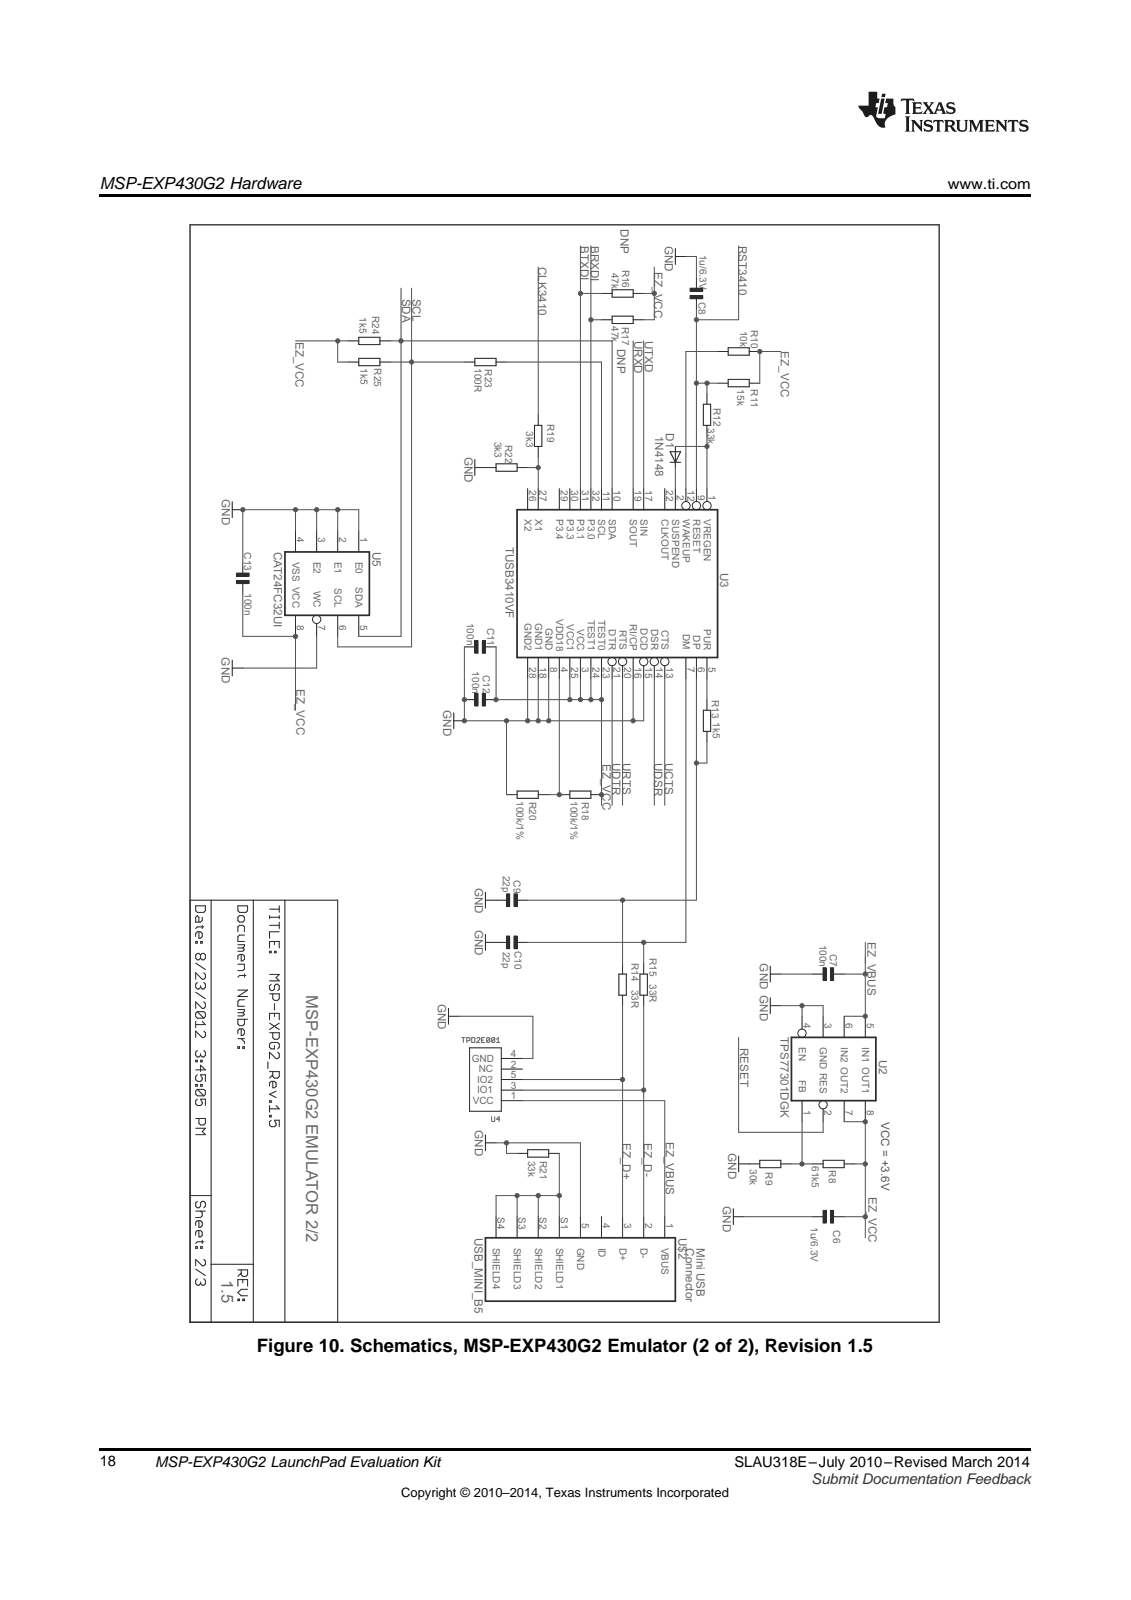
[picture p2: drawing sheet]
<svg xmlns="http://www.w3.org/2000/svg" width="210mm" height="297mm" viewBox="0 0 210 297" stroke-linecap="round" stroke-linejoin="round" font-family="sans-serif">
<defs><g id="words">
<text font-size="3.4" x="47.7" y="251">Figure 10. Schematics, MSP-EXP430G2 Emulator (2 of 2), Revision 1.5</text>
<text font-size="3.1" x="18.5" y="35">MSP-EXP430G2 Hardware</text>
<g font-size="3.1" fill="#696969">
<text x="56.8" y="184.7" transform="rotate(90 56.8 184.7)">MSP-EXP430G2 EMULATOR 2/2</text>
<text x="41.2" y="237.6" transform="rotate(90 41.2 237.6)">1.5</text>
</g>
<g font-size="2.7">
<text x="176" y="35">www.ti.com</text>
<text x="18.5" y="272.2">18</text>
<text x="28.8" y="272.4">MSP-EXP430G2 LaunchPad Evaluation Kit</text>
<text x="136.3" y="272.4">SLAU318E–July 2010–Revised March 2014</text>
</g>
<text font-size="2.7" fill="#333" x="150.7" y="275.5">Submit Documentation Feedback</text>
<text font-size="2.4" x="74.5" y="277.8">Copyright © 2010–2014, Texas Instruments Incorporated</text>
<g font-size="2.2" fill="#696969">
<text x="107.8" y="45.7" transform="rotate(90 107.8 45.7)">BTXDI</text>
<text x="109.7" y="45.7" transform="rotate(90 109.7 45.7)">BRXDI</text>
<text x="115.2" y="42.6" transform="rotate(90 115.2 42.6)">DNP</text>
<text x="123.4" y="45.7" transform="rotate(90 123.4 45.7)">GND</text>
<text x="137.1" y="45.7" transform="rotate(90 137.1 45.7)">RST3410</text>
<text x="99.9" y="49.6" transform="rotate(90 99.9 49.6)">CLK3410</text>
<text x="121.5" y="50.6" transform="rotate(90 121.5 50.6)">EZ_VCC</text>
<text x="74.7" y="55.5" transform="rotate(90 74.7 55.5)">SDA</text>
<text x="76.6" y="55.5" transform="rotate(90 76.6 55.5)">SCL</text>
<text x="54.9" y="63.5" transform="rotate(90 54.9 63.5)">EZ_VCC</text>
<text x="114.6" y="64.8" transform="rotate(90 114.6 64.8)">DNP</text>
<text x="117.7" y="63.3" transform="rotate(90 117.7 63.3)">URXD</text>
<text x="119.7" y="63.3" transform="rotate(90 119.7 63.3)">UTXD</text>
<text x="145" y="65.3" transform="rotate(90 145 65.3)">EZ_VCC</text>
<text x="121.6" y="80.9" transform="rotate(90 121.6 80.9)">1N4148</text>
<text x="123.6" y="80.4" transform="rotate(90 123.6 80.4)">D1</text>
<text x="86.2" y="84.8" transform="rotate(90 86.2 84.8)">GND</text>
<text x="41.2" y="92.7" transform="rotate(90 41.2 92.7)">GND</text>
<text x="93.8" y="101.5" transform="rotate(90 93.8 101.5)">TUSB3410VF</text>
<text x="50.9" y="102.5" transform="rotate(90 50.9 102.5)">CAT24FC32UI</text>
<text x="69.2" y="102.5" transform="rotate(90 69.2 102.5)">U5</text>
<text x="133.7" y="106.4" transform="rotate(90 133.7 106.4)">U3</text>
<text x="41.2" y="122.1" transform="rotate(90 41.2 122.1)">GND</text>
<text x="55.1" y="127.9" transform="rotate(90 55.1 127.9)">EZ_VCC</text>
<text x="82.3" y="131.9" transform="rotate(90 82.3 131.9)">GND</text>
<text x="111.9" y="141.8" transform="rotate(90 111.9 141.8)">EZ_VCC</text>
<text x="113.6" y="141.7" transform="rotate(90 113.6 141.7)">UDTR</text>
<text x="115.6" y="141.7" transform="rotate(90 115.6 141.7)">URTS</text>
<text x="121.5" y="141.7" transform="rotate(90 121.5 141.7)">UDSR</text>
<text x="123.4" y="141.7" transform="rotate(90 123.4 141.7)">UCTS</text>
<text x="88.2" y="164.8" transform="rotate(90 88.2 164.8)">GND</text>
<text x="88.2" y="172.6" transform="rotate(90 88.2 172.6)">GND</text>
<text x="141.1" y="178.9" transform="rotate(90 141.1 178.9)">GND GND</text>
<text x="161" y="175" transform="rotate(90 161 175)">EZ_VBUS</text>
<text x="81.3" y="186.3" transform="rotate(90 81.3 186.3)">GND</text>
<text x="137.4" y="194.5" transform="rotate(90 137.4 194.5)">RESET</text>
<text x="144.9" y="192.6" transform="rotate(90 144.9 192.6)">TPS77301DGK</text>
<text x="163.2" y="196.7" transform="rotate(90 163.2 196.7)">U2</text>
<text x="88.2" y="209.8" transform="rotate(90 88.2 209.8)">GND</text>
<text x="115.6" y="212.2" transform="rotate(90 115.6 212.2)">EZ_D+</text>
<text x="119.5" y="212.2" transform="rotate(90 119.5 212.2)">EZ_D-</text>
<text x="123.6" y="212" transform="rotate(90 123.6 212)">EZ_VBUS</text>
<text x="135.2" y="214.1" transform="rotate(90 135.2 214.1)">GND</text>
<text x="134.2" y="223.9" transform="rotate(90 134.2 223.9)">GND</text>
<text x="161.2" y="222.2" transform="rotate(90 161.2 222.2)">EZ_VCC</text>
<text x="88.1" y="229.8" transform="rotate(90 88.1 229.8)">USB_MINI_B5</text>
<text x="126" y="229.8" transform="rotate(90 126 229.8)">U$2</text>
<text x="127.3" y="231.8" transform="rotate(90 127.3 231.8)">Connector</text>
<text x="129.3" y="231.8" transform="rotate(90 129.3 231.8)">Mini USB</text>
</g>
<text font-size="2.2" fill="#575757" x="163.6" y="208.3" transform="rotate(90 163.6 208.3)">VCC = +3.6V</text>
<g font-size="1.9" fill="#696969">
<text x="129.9" y="47.3" transform="rotate(90 129.9 47.3)">1u/6.3V</text>
<text x="113.5" y="50.6" transform="rotate(90 113.5 50.6)">47k</text>
<text x="115.5" y="50.1" transform="rotate(90 115.5 50.1)">R16</text>
<text x="66.7" y="58.9" transform="rotate(90 66.7 58.9)">1k5</text>
<text x="69.1" y="58.7" transform="rotate(90 69.1 58.7)">R24</text>
<text x="129.7" y="56" transform="rotate(90 129.7 56)">C8</text>
<text x="113.5" y="60.5" transform="rotate(90 113.5 60.5)">47k</text>
<text x="115.5" y="60.7" transform="rotate(90 115.5 60.7)">R17</text>
<text x="137.4" y="61.4" transform="rotate(90 137.4 61.4)">10k</text>
<text x="139.4" y="61.2" transform="rotate(90 139.4 61.2)">R10</text>
<text x="66.9" y="68.4" transform="rotate(90 66.9 68.4)">1k5</text>
<text x="69.4" y="68.4" transform="rotate(90 69.4 68.4)">R25</text>
<text x="88.1" y="68.4" transform="rotate(90 88.1 68.4)">100R</text>
<text x="90" y="68.6" transform="rotate(90 90 68.6)">R23</text>
<text x="132.5" y="75.7" transform="rotate(90 132.5 75.7)">R12</text>
<text x="136.8" y="72.3" transform="rotate(90 136.8 72.3)">15k</text>
<text x="139.4" y="72.3" transform="rotate(90 139.4 72.3)">R11</text>
<text x="91.8" y="82" transform="rotate(90 91.8 82)">3k3</text>
<text x="93.8" y="82.6" transform="rotate(90 93.8 82.6)">R22</text>
<text x="97.7" y="80" transform="rotate(90 97.7 80)">3k3</text>
<text x="101.6" y="78.7" transform="rotate(90 101.6 78.7)">R19</text>
<text x="131.4" y="79.5" transform="rotate(90 131.4 79.5)">33k</text>
<text x="98.2" y="91" transform="rotate(90 98.2 91)">26</text>
<text x="100.2" y="91" transform="rotate(90 100.2 91)">27</text>
<text x="104.1" y="91" transform="rotate(90 104.1 91)">29</text>
<text x="106.1" y="91" transform="rotate(90 106.1 91)">30</text>
<text x="108" y="91" transform="rotate(90 108 91)">31</text>
<text x="110" y="91" transform="rotate(90 110 91)">32</text>
<text x="111.9" y="91.1" transform="rotate(90 111.9 91.1)">11</text>
<text x="113.9" y="91" transform="rotate(90 113.9 91)">10</text>
<text x="117.8" y="91" transform="rotate(90 117.8 91)">19</text>
<text x="119.8" y="91" transform="rotate(90 119.8 91)">17</text>
<text x="123.7" y="91" transform="rotate(90 123.7 91)">22</text>
<text x="125.7" y="91.9" transform="rotate(90 125.7 91.9)">2</text>
<text x="127.6" y="91" transform="rotate(90 127.6 91)">12</text>
<text x="129.6" y="91.9" transform="rotate(90 129.6 91.9)">9</text>
<text x="131.5" y="91.9" transform="rotate(90 131.5 91.9)">1</text>
<text x="55.1" y="99.7" transform="rotate(90 55.1 99.7)">4</text>
<text x="59.1" y="99.7" transform="rotate(90 59.1 99.7)">3</text>
<text x="63" y="99.7" transform="rotate(90 63 99.7)">2</text>
<text x="66.9" y="99.7" transform="rotate(90 66.9 99.7)">1</text>
<text x="97.4" y="96.4" transform="rotate(90 97.4 96.4)">X2</text>
<text x="99.3" y="96.4" transform="rotate(90 99.3 96.4)">X1</text>
<text x="103.2" y="96.4" transform="rotate(90 103.2 96.4)">P3.4</text>
<text x="105.2" y="96.4" transform="rotate(90 105.2 96.4)">P3.3</text>
<text x="107.2" y="96.4" transform="rotate(90 107.2 96.4)">P3.1</text>
<text x="109.1" y="96.4" transform="rotate(90 109.1 96.4)">P3.0</text>
<text x="111.1" y="96.4" transform="rotate(90 111.1 96.4)">SCL</text>
<text x="113" y="96.4" transform="rotate(90 113 96.4)">SDA</text>
<text x="117" y="96.4" transform="rotate(90 117 96.4)">SOUT</text>
<text x="118.9" y="96.4" transform="rotate(90 118.9 96.4)">SIN</text>
<text x="122.8" y="96.4" transform="rotate(90 122.8 96.4)">CLKOUT</text>
<text x="124.8" y="96.4" transform="rotate(90 124.8 96.4)">SUSPEND</text>
<text x="126.8" y="96.4" transform="rotate(90 126.8 96.4)">WAKEUP</text>
<text x="128.7" y="96.4" transform="rotate(90 128.7 96.4)">RESET</text>
<text x="130.7" y="96.4" transform="rotate(90 130.7 96.4)">VREGEN</text>
<text x="45.4" y="102.6" transform="rotate(90 45.4 102.6)">C13</text>
<text x="54.3" y="104.3" transform="rotate(90 54.3 104.3)">VSS VCC</text>
<text x="58.2" y="104.3" transform="rotate(90 58.2 104.3)">E2</text>
<text x="62.1" y="104.3" transform="rotate(90 62.1 104.3)">E1</text>
<text x="66" y="104.3" transform="rotate(90 66 104.3)">E0</text>
<text x="45.4" y="110.1" transform="rotate(90 45.4 110.1)">100n</text>
<text x="58.2" y="109.6" transform="rotate(90 58.2 109.6)">WC</text>
<text x="62.1" y="109.2" transform="rotate(90 62.1 109.2)">SCL</text>
<text x="66" y="109" transform="rotate(90 66 109)">SDA</text>
<text x="55.1" y="116" transform="rotate(90 55.1 116)">8</text>
<text x="59.1" y="116" transform="rotate(90 59.1 116)">7</text>
<text x="63" y="116" transform="rotate(90 63 116)">6</text>
<text x="66.9" y="116" transform="rotate(90 66.9 116)">5</text>
<text x="86.7" y="115.6" transform="rotate(90 86.7 115.6)">100n</text>
<text x="90.4" y="116.6" transform="rotate(90 90.4 116.6)">C11</text>
<text x="97.4" y="115.7" transform="rotate(90 97.4 115.7)">GND2</text>
<text x="99.3" y="115.7" transform="rotate(90 99.3 115.7)">GND1</text>
<text x="101.3" y="116.6" transform="rotate(90 101.3 116.6)">GND</text>
<text x="103.2" y="114.9" transform="rotate(90 103.2 114.9)">VDD18</text>
<text x="105.2" y="115.8" transform="rotate(90 105.2 115.8)">VCC1</text>
<text x="107.2" y="116.8" transform="rotate(90 107.2 116.8)">VCC</text>
<text x="109.1" y="115" transform="rotate(90 109.1 115)">TEST1</text>
<text x="111.1" y="115" transform="rotate(90 111.1 115)">TEST0</text>
<text x="113" y="116.8" transform="rotate(90 113 116.8)">DTR</text>
<text x="115" y="117" transform="rotate(90 115 117)">RTS</text>
<text x="117" y="115.8" transform="rotate(90 117 115.8)">RI/CP</text>
<text x="118.9" y="116.7" transform="rotate(90 118.9 116.7)">DCD</text>
<text x="120.9" y="116.8" transform="rotate(90 120.9 116.8)">DSR</text>
<text x="122.8" y="116.9" transform="rotate(90 122.8 116.9)">CTS</text>
<text x="126.8" y="117.7" transform="rotate(90 126.8 117.7)">DM</text>
<text x="128.7" y="118" transform="rotate(90 128.7 118)">DP</text>
<text x="130.7" y="116.8" transform="rotate(90 130.7 116.8)">PUR</text>
<text x="87.7" y="124.6" transform="rotate(90 87.7 124.6)">100n</text>
<text x="89.6" y="125.3" transform="rotate(90 89.6 125.3)">C12</text>
<text x="98.2" y="123.9" transform="rotate(90 98.2 123.9)">28</text>
<text x="100.2" y="123.9" transform="rotate(90 100.2 123.9)">18</text>
<text x="102.2" y="123.9" transform="rotate(90 102.2 123.9)">8</text>
<text x="104.1" y="123.9" transform="rotate(90 104.1 123.9)">4</text>
<text x="106.1" y="123.9" transform="rotate(90 106.1 123.9)">25</text>
<text x="108" y="123.9" transform="rotate(90 108 123.9)">3</text>
<text x="110" y="123.9" transform="rotate(90 110 123.9)">24</text>
<text x="111.9" y="123.9" transform="rotate(90 111.9 123.9)">23</text>
<text x="113.9" y="123.9" transform="rotate(90 113.9 123.9)">21</text>
<text x="115.9" y="123.9" transform="rotate(90 115.9 123.9)">20</text>
<text x="117.8" y="123.9" transform="rotate(90 117.8 123.9)">16</text>
<text x="119.8" y="123.9" transform="rotate(90 119.8 123.9)">15</text>
<text x="121.7" y="123.9" transform="rotate(90 121.7 123.9)">14</text>
<text x="123.7" y="123.9" transform="rotate(90 123.7 123.9)">13</text>
<text x="127.6" y="123.9" transform="rotate(90 127.6 123.9)">7</text>
<text x="129.6" y="123.9" transform="rotate(90 129.6 123.9)">6</text>
<text x="131.5" y="123.9" transform="rotate(90 131.5 123.9)">5</text>
<text x="132.2" y="130" transform="rotate(90 132.2 130)">R13</text>
<text x="132.3" y="134.1" transform="rotate(90 132.3 134.1)">1k5</text>
<text x="95.9" y="148.7" transform="rotate(90 95.9 148.7)">100k/1%</text>
<text x="98.2" y="148.9" transform="rotate(90 98.2 148.9)">R20</text>
<text x="105.9" y="148.7" transform="rotate(90 105.9 148.7)">100k/1%</text>
<text x="108" y="148.9" transform="rotate(90 108 148.9)">R18</text>
<text x="93.4" y="162.6" transform="rotate(90 93.4 162.6)">22p</text>
<text x="95.3" y="163.4" transform="rotate(90 95.3 163.4)">C9</text>
<text x="93.4" y="176.7" transform="rotate(90 93.4 176.7)">22p</text>
<text x="95.5" y="176.5" transform="rotate(90 95.5 176.5)">C10</text>
<text x="117.3" y="178.8" transform="rotate(90 117.3 178.8)">R14</text>
<text x="120.6" y="177.9" transform="rotate(90 120.6 177.9)">R15</text>
<text x="152.1" y="175.4" transform="rotate(90 152.1 175.4)">100n</text>
<text x="154.1" y="177.1" transform="rotate(90 154.1 177.1)">C7</text>
<text x="117.3" y="183.8" transform="rotate(90 117.3 183.8)">33R</text>
<text x="120.6" y="182.7" transform="rotate(90 120.6 182.7)">33R</text>
<text x="149.2" y="189.9" transform="rotate(90 149.2 189.9)">4</text>
<text x="153.1" y="189.9" transform="rotate(90 153.1 189.9)">3</text>
<text x="157" y="189.9" transform="rotate(90 157 189.9)">6</text>
<text x="160.9" y="189.9" transform="rotate(90 160.9 189.9)">5</text>
<text x="87.6" y="197.1">GND</text>
<text x="94.9" y="196.2">4</text>
<text x="148.3" y="194.4" transform="rotate(90 148.3 194.4)">EN</text>
<text x="152.2" y="194.4" transform="rotate(90 152.2 194.4)">GND RES</text>
<text x="156.1" y="194.4" transform="rotate(90 156.1 194.4)">IN2 OUT2</text>
<text x="160.1" y="194.4" transform="rotate(90 160.1 194.4)">IN1 OUT1</text>
<text x="88.6" y="203">IO1</text>
<text x="88.6" y="201">IO2</text>
<text x="88.9" y="199">NC</text>
<text x="94.9" y="202.1">3</text>
<text x="94.9" y="200.1">5</text>
<text x="94.9" y="198.2">2</text>
<text x="148.3" y="200.4" transform="rotate(90 148.3 200.4)">FB</text>
<text x="87.8" y="204.9">VCC</text>
<text x="94.9" y="204.1">1</text>
<text x="149.2" y="206.1" transform="rotate(90 149.2 206.1)">1</text>
<text x="153.1" y="206.1" transform="rotate(90 153.1 206.1)">2</text>
<text x="157" y="206.1" transform="rotate(90 157 206.1)">7</text>
<text x="160.9" y="206.1" transform="rotate(90 160.9 206.1)">8</text>
<text x="98.1" y="215.5" transform="rotate(90 98.1 215.5)">33k</text>
<text x="100.2" y="215.5" transform="rotate(90 100.2 215.5)">R21</text>
<text x="139.2" y="217.1" transform="rotate(90 139.2 217.1)">30k</text>
<text x="142.1" y="217.7" transform="rotate(90 142.1 217.7)">R9</text>
<text x="150.8" y="216.5" transform="rotate(90 150.8 216.5)">61k5</text>
<text x="153.9" y="217.3" transform="rotate(90 153.9 217.3)">R8</text>
<text x="92.4" y="226" transform="rotate(90 92.4 226)">S4</text>
<text x="96.3" y="226" transform="rotate(90 96.3 226)">S3</text>
<text x="100.2" y="226" transform="rotate(90 100.2 226)">S2</text>
<text x="104.1" y="226" transform="rotate(90 104.1 226)">S1</text>
<text x="108" y="227.1" transform="rotate(90 108 227.1)">5</text>
<text x="111.9" y="227.1" transform="rotate(90 111.9 227.1)">4</text>
<text x="115.9" y="227.1" transform="rotate(90 115.9 227.1)">3</text>
<text x="119.8" y="227.1" transform="rotate(90 119.8 227.1)">2</text>
<text x="123.7" y="227.1" transform="rotate(90 123.7 227.1)">1</text>
<text x="150.6" y="227.8" transform="rotate(90 150.6 227.8)">1u/6.3V</text>
<text x="91.5" y="231.6" transform="rotate(90 91.5 231.6)">SHIELD4</text>
<text x="95.4" y="231.6" transform="rotate(90 95.4 231.6)">SHIELD3</text>
<text x="99.3" y="231.6" transform="rotate(90 99.3 231.6)">SHIELD2</text>
<text x="103.3" y="231.6" transform="rotate(90 103.3 231.6)">SHIELD1</text>
<text x="107.2" y="231.6" transform="rotate(90 107.2 231.6)">GND</text>
<text x="111.1" y="231.6" transform="rotate(90 111.1 231.6)">ID</text>
<text x="115" y="231.6" transform="rotate(90 115 231.6)">D+</text>
<text x="118.9" y="231.6" transform="rotate(90 118.9 231.6)">D-</text>
<text x="122.8" y="231.6" transform="rotate(90 122.8 231.6)">VBUS</text>
<text x="154.7" y="228.4" transform="rotate(90 154.7 228.4)">C6</text>
</g>
</g></defs>
<path d="M18.5 268.9h172.9v.5h-172.9z" fill="#000"/>
<path d="M86 192.6v.9z" fill="#696969"/>
<path d="M86 192.6v.9z" fill="none" stroke="#696969" stroke-width=".19"/>
<path d="M85.7 192.6h.6z" fill="#696969"/>
<path d="M85.7 192.6h.6z" fill="none" stroke="#696969" stroke-width=".19"/>
<path d="M86.7 192.6v.9z" fill="#696969"/>
<path d="M86.7 192.6v.9z" fill="none" stroke="#696969" stroke-width=".19"/>
<path d="M86.7 192.6h.4z" fill="#696969"/>
<path d="M86.7 192.6h.4z" fill="none" stroke="#696969" stroke-width=".19"/>
<path d="M87.1 192.6l.2 .2z" fill="#696969"/>
<path d="M87.1 192.6l.2 .2z" fill="none" stroke="#696969" stroke-width=".19"/>
<path d="M87.3 192.8v.3z" fill="#696969"/>
<path d="M87.3 192.8v.3z" fill="none" stroke="#696969" stroke-width=".19"/>
<path d="M87.1 193.2l.2-.1z" fill="#696969"/>
<path d="M87.1 193.2l.2-.1z" fill="none" stroke="#696969" stroke-width=".19"/>
<path d="M86.7 193.2h.4z" fill="#696969"/>
<path d="M86.7 193.2h.4z" fill="none" stroke="#696969" stroke-width=".19"/>
<path d="M87.6 192.6v.9z" fill="#696969"/>
<path d="M87.6 192.6v.9z" fill="none" stroke="#696969" stroke-width=".19"/>
<path d="M87.6 193.5h.4z" fill="#696969"/>
<path d="M87.6 193.5h.4z" fill="none" stroke="#696969" stroke-width=".19"/>
<path d="M88 193.5l.2-.1z" fill="#696969"/>
<path d="M88 193.5l.2-.1z" fill="none" stroke="#696969" stroke-width=".19"/>
<path d="M88.2 192.8v.6z" fill="#696969"/>
<path d="M88.2 192.8v.6z" fill="none" stroke="#696969" stroke-width=".19"/>
<path d="M88 192.6l.2 .2z" fill="#696969"/>
<path d="M88 192.6l.2 .2z" fill="none" stroke="#696969" stroke-width=".19"/>
<path d="M87.6 192.6h.4z" fill="#696969"/>
<path d="M87.6 192.6h.4z" fill="none" stroke="#696969" stroke-width=".19"/>
<path d="M88.5 193.5h.6z" fill="#696969"/>
<path d="M88.5 193.5h.6z" fill="none" stroke="#696969" stroke-width=".19"/>
<path d="M88.5 193.5l.6-.6z" fill="#696969"/>
<path d="M88.5 193.5l.6-.6z" fill="none" stroke="#696969" stroke-width=".19"/>
<path d="M89.1 192.8v.1z" fill="#696969"/>
<path d="M89.1 192.8v.1z" fill="none" stroke="#696969" stroke-width=".19"/>
<path d="M88.9 192.6l.2 .2z" fill="#696969"/>
<path d="M88.9 192.6l.2 .2z" fill="none" stroke="#696969" stroke-width=".19"/>
<path d="M88.7 192.6h.2z" fill="#696969"/>
<path d="M88.7 192.6h.2z" fill="none" stroke="#696969" stroke-width=".19"/>
<path d="M88.7 192.6l-.2 .2z" fill="#696969"/>
<path d="M88.7 192.6l-.2 .2z" fill="none" stroke="#696969" stroke-width=".19"/>
<path d="M89.4 192.6h.6z" fill="#696969"/>
<path d="M89.4 192.6h.6z" fill="none" stroke="#696969" stroke-width=".19"/>
<path d="M89.4 192.6v.9z" fill="#696969"/>
<path d="M89.4 192.6v.9z" fill="none" stroke="#696969" stroke-width=".19"/>
<path d="M89.4 193.5h.6z" fill="#696969"/>
<path d="M89.4 193.5h.6z" fill="none" stroke="#696969" stroke-width=".19"/>
<path d="M89.4 193.1h.3z" fill="#696969"/>
<path d="M89.4 193.1h.3z" fill="none" stroke="#696969" stroke-width=".19"/>
<path d="M90.4 192.8v.6z" fill="#696969"/>
<path d="M90.4 192.8v.6z" fill="none" stroke="#696969" stroke-width=".19"/>
<path d="M90.5 192.6l-.1 .2z" fill="#696969"/>
<path d="M90.5 192.6l-.1 .2z" fill="none" stroke="#696969" stroke-width=".19"/>
<path d="M90.5 192.6h.3z" fill="#696969"/>
<path d="M90.5 192.6h.3z" fill="none" stroke="#696969" stroke-width=".19"/>
<path d="M90.8 192.6l.1 .2z" fill="#696969"/>
<path d="M90.8 192.6l.1 .2z" fill="none" stroke="#696969" stroke-width=".19"/>
<path d="M90.9 192.8v.6z" fill="#696969"/>
<path d="M90.9 192.8v.6z" fill="none" stroke="#696969" stroke-width=".19"/>
<path d="M90.9 193.4l-.1 .1z" fill="#696969"/>
<path d="M90.9 193.4l-.1 .1z" fill="none" stroke="#696969" stroke-width=".19"/>
<path d="M90.5 193.5h.3z" fill="#696969"/>
<path d="M90.5 193.5h.3z" fill="none" stroke="#696969" stroke-width=".19"/>
<path d="M90.4 193.4l.1 .1z" fill="#696969"/>
<path d="M90.4 193.4l.1 .1z" fill="none" stroke="#696969" stroke-width=".19"/>
<path d="M90.4 193.4l.5-.6z" fill="#696969"/>
<path d="M90.4 193.4l.5-.6z" fill="none" stroke="#696969" stroke-width=".19"/>
<path d="M91.3 192.8v.6z" fill="#696969"/>
<path d="M91.3 192.8v.6z" fill="none" stroke="#696969" stroke-width=".19"/>
<path d="M91.3 192.8l.1-.2z" fill="#696969"/>
<path d="M91.3 192.8l.1-.2z" fill="none" stroke="#696969" stroke-width=".19"/>
<path d="M91.4 192.6h.3z" fill="#696969"/>
<path d="M91.4 192.6h.3z" fill="none" stroke="#696969" stroke-width=".19"/>
<path d="M91.7 192.6l.2 .2z" fill="#696969"/>
<path d="M91.7 192.6l.2 .2z" fill="none" stroke="#696969" stroke-width=".19"/>
<path d="M91.9 192.8v.6z" fill="#696969"/>
<path d="M91.9 192.8v.6z" fill="none" stroke="#696969" stroke-width=".19"/>
<path d="M91.9 193.4l-.2 .1z" fill="#696969"/>
<path d="M91.9 193.4l-.2 .1z" fill="none" stroke="#696969" stroke-width=".19"/>
<path d="M91.4 193.5h.3z" fill="#696969"/>
<path d="M91.4 193.5h.3z" fill="none" stroke="#696969" stroke-width=".19"/>
<path d="M91.3 193.4l.1 .1z" fill="#696969"/>
<path d="M91.3 193.4l.1 .1z" fill="none" stroke="#696969" stroke-width=".19"/>
<path d="M91.3 193.4l.6-.6z" fill="#696969"/>
<path d="M91.3 193.4l.6-.6z" fill="none" stroke="#696969" stroke-width=".19"/>
<path d="M92.2 192.9l.3-.3z" fill="#696969"/>
<path d="M92.2 192.9l.3-.3z" fill="none" stroke="#696969" stroke-width=".19"/>
<path d="M92.5 192.6v.9z" fill="#696969"/>
<path d="M92.5 192.6v.9z" fill="none" stroke="#696969" stroke-width=".19"/>
<path d="M92.2 193.5h.6z" fill="#696969"/>
<path d="M92.2 193.5h.6z" fill="none" stroke="#696969" stroke-width=".19"/>
<path d="M91.3 207.3v.8z" fill="#696969"/>
<path d="M91.3 207.3v.8z" fill="none" stroke="#696969" stroke-width=".19"/>
<path d="M91.3 208.1l.1 .1z" fill="#696969"/>
<path d="M91.3 208.1l.1 .1z" fill="none" stroke="#696969" stroke-width=".19"/>
<path d="M91.4 208.2h.3z" fill="#696969"/>
<path d="M91.4 208.2h.3z" fill="none" stroke="#696969" stroke-width=".19"/>
<path d="M91.9 208.1l-.2 .1z" fill="#696969"/>
<path d="M91.9 208.1l-.2 .1z" fill="none" stroke="#696969" stroke-width=".19"/>
<path d="M91.9 207.3v.8z" fill="#696969"/>
<path d="M91.9 207.3v.8z" fill="none" stroke="#696969" stroke-width=".19"/>
<path d="M92.6 207.3v.9z" fill="#696969"/>
<path d="M92.6 207.3v.9z" fill="none" stroke="#696969" stroke-width=".19"/>
<path d="M92.2 207.8l.4-.5z" fill="#696969"/>
<path d="M92.2 207.8l.4-.5z" fill="none" stroke="#696969" stroke-width=".19"/>
<path d="M92.2 207.8h.6z" fill="#696969"/>
<path d="M92.2 207.8h.6z" fill="none" stroke="#696969" stroke-width=".19"/>
<path d="M35.3 41.7h139.1v203.8h-139.1zM35.3 167.1v54.9zM35.3 167.1h3.9zM35.3 167.1h3.9M47 234.7v10.8zM47 234.7v10.8" fill="none" stroke="#2c2c2c" stroke-width=".19"/>
<path d="M35.3 41.7v203.8zM35.3 41.7h139.1zM174.4 41.7v203.8zM35.3 245.5h139.1z" fill="none" stroke="#2c2c2c" stroke-width=".24"/>
<path d="M36.3 168.2h1.8z" fill="#2c2c2c"/>
<path d="M36.3 168.2h1.8z" fill="none" stroke="#2c2c2c" stroke-width=".19"/>
<path d="M36.3 168.2v.9z" fill="#2c2c2c"/>
<path d="M36.3 168.2v.9z" fill="none" stroke="#2c2c2c" stroke-width=".19"/>
<path d="M36.3 169.1l.3 .3z" fill="#2c2c2c"/>
<path d="M36.3 169.1l.3 .3z" fill="none" stroke="#2c2c2c" stroke-width=".19"/>
<path d="M36.6 169.4h1.2z" fill="#2c2c2c"/>
<path d="M36.6 169.4h1.2z" fill="none" stroke="#2c2c2c" stroke-width=".19"/>
<path d="M38.1 169.1l-.3 .3z" fill="#2c2c2c"/>
<path d="M38.1 169.1l-.3 .3z" fill="none" stroke="#2c2c2c" stroke-width=".19"/>
<path d="M38.1 168.2v.9z" fill="#2c2c2c"/>
<path d="M38.1 168.2v.9z" fill="none" stroke="#2c2c2c" stroke-width=".19"/>
<path d="M37.5 170.3v.6z" fill="#2c2c2c"/>
<path d="M37.5 170.3v.6z" fill="none" stroke="#2c2c2c" stroke-width=".19"/>
<path d="M37.5 170.9l-.3 .3z" fill="#2c2c2c"/>
<path d="M37.5 170.9l-.3 .3z" fill="none" stroke="#2c2c2c" stroke-width=".19"/>
<path d="M36.3 171.2h.9z" fill="#2c2c2c"/>
<path d="M36.3 171.2h.9z" fill="none" stroke="#2c2c2c" stroke-width=".19"/>
<path d="M36.3 170.3v.9z" fill="#2c2c2c"/>
<path d="M36.3 170.3v.9z" fill="none" stroke="#2c2c2c" stroke-width=".19"/>
<path d="M36.3 170.3l.3-.3z" fill="#2c2c2c"/>
<path d="M36.3 170.3l.3-.3z" fill="none" stroke="#2c2c2c" stroke-width=".19"/>
<path d="M36.6 170l.3 .3z" fill="#2c2c2c"/>
<path d="M36.6 170l.3 .3z" fill="none" stroke="#2c2c2c" stroke-width=".19"/>
<path d="M36.9 170.3v.9z" fill="#2c2c2c"/>
<path d="M36.9 170.3v.9z" fill="none" stroke="#2c2c2c" stroke-width=".19"/>
<path d="M36.6 172.1h1.2z" fill="#2c2c2c"/>
<path d="M36.6 172.1h1.2z" fill="none" stroke="#2c2c2c" stroke-width=".19"/>
<path d="M36.3 172.4l.3-.3z" fill="#2c2c2c"/>
<path d="M36.3 172.4l.3-.3z" fill="none" stroke="#2c2c2c" stroke-width=".19"/>
<path d="M37.5 171.8v.6z" fill="#2c2c2c"/>
<path d="M37.5 171.8v.6z" fill="none" stroke="#2c2c2c" stroke-width=".19"/>
<path d="M36.3 173.3v.6z" fill="#2c2c2c"/>
<path d="M36.3 173.3v.6z" fill="none" stroke="#2c2c2c" stroke-width=".19"/>
<path d="M36.3 173.3l.3-.3z" fill="#2c2c2c"/>
<path d="M36.3 173.3l.3-.3z" fill="none" stroke="#2c2c2c" stroke-width=".19"/>
<path d="M36.6 173h.6z" fill="#2c2c2c"/>
<path d="M36.6 173h.6z" fill="none" stroke="#2c2c2c" stroke-width=".19"/>
<path d="M37.2 173l.3 .3z" fill="#2c2c2c"/>
<path d="M37.2 173l.3 .3z" fill="none" stroke="#2c2c2c" stroke-width=".19"/>
<path d="M37.5 173.3v.6z" fill="#2c2c2c"/>
<path d="M37.5 173.3v.6z" fill="none" stroke="#2c2c2c" stroke-width=".19"/>
<path d="M37.2 174.2l.3-.3z" fill="#2c2c2c"/>
<path d="M37.2 174.2l.3-.3z" fill="none" stroke="#2c2c2c" stroke-width=".19"/>
<path d="M36.9 174.2h.3z" fill="#2c2c2c"/>
<path d="M36.9 174.2h.3z" fill="none" stroke="#2c2c2c" stroke-width=".19"/>
<path d="M36.9 173v1.2z" fill="#2c2c2c"/>
<path d="M36.9 173v1.2z" fill="none" stroke="#2c2c2c" stroke-width=".19"/>
<path d="M37.5 174.8v.3z" fill="#2c2c2c"/>
<path d="M37.5 174.8v.3z" fill="none" stroke="#2c2c2c" stroke-width=".19"/>
<path d="M37.2 175.1h.3z" fill="#2c2c2c"/>
<path d="M37.2 175.1h.3z" fill="none" stroke="#2c2c2c" stroke-width=".19"/>
<path d="M37.2 174.8v.3z" fill="#2c2c2c"/>
<path d="M37.2 174.8v.3z" fill="none" stroke="#2c2c2c" stroke-width=".19"/>
<path d="M37.2 174.8h.3z" fill="#2c2c2c"/>
<path d="M37.2 174.8h.3z" fill="none" stroke="#2c2c2c" stroke-width=".19"/>
<path d="M36.6 174.8v.3z" fill="#2c2c2c"/>
<path d="M36.6 174.8v.3z" fill="none" stroke="#2c2c2c" stroke-width=".19"/>
<path d="M36.3 175.1h.3z" fill="#2c2c2c"/>
<path d="M36.3 175.1h.3z" fill="none" stroke="#2c2c2c" stroke-width=".19"/>
<path d="M36.3 174.8v.3z" fill="#2c2c2c"/>
<path d="M36.3 174.8v.3z" fill="none" stroke="#2c2c2c" stroke-width=".19"/>
<path d="M36.3 174.8h.3z" fill="#2c2c2c"/>
<path d="M36.3 174.8h.3z" fill="none" stroke="#2c2c2c" stroke-width=".19"/>
<path d="M37.8 177l.3 .3z" fill="#2c2c2c"/>
<path d="M37.8 177l.3 .3z" fill="none" stroke="#2c2c2c" stroke-width=".19"/>
<path d="M38.1 177.3v.6z" fill="#2c2c2c"/>
<path d="M38.1 177.3v.6z" fill="none" stroke="#2c2c2c" stroke-width=".19"/>
<path d="M38.1 177.9l-.3 .3z" fill="#2c2c2c"/>
<path d="M38.1 177.9l-.3 .3z" fill="none" stroke="#2c2c2c" stroke-width=".19"/>
<path d="M37.5 178.2h.3z" fill="#2c2c2c"/>
<path d="M37.5 178.2h.3z" fill="none" stroke="#2c2c2c" stroke-width=".19"/>
<path d="M37.2 177.9l.3 .3z" fill="#2c2c2c"/>
<path d="M37.2 177.9l.3 .3z" fill="none" stroke="#2c2c2c" stroke-width=".19"/>
<path d="M36.9 178.2l.3-.3z" fill="#2c2c2c"/>
<path d="M36.9 178.2l.3-.3z" fill="none" stroke="#2c2c2c" stroke-width=".19"/>
<path d="M36.6 178.2h.3z" fill="#2c2c2c"/>
<path d="M36.6 178.2h.3z" fill="none" stroke="#2c2c2c" stroke-width=".19"/>
<path d="M36.3 177.9l.3 .3z" fill="#2c2c2c"/>
<path d="M36.3 177.9l.3 .3z" fill="none" stroke="#2c2c2c" stroke-width=".19"/>
<path d="M36.3 177.3v.6z" fill="#2c2c2c"/>
<path d="M36.3 177.3v.6z" fill="none" stroke="#2c2c2c" stroke-width=".19"/>
<path d="M36.3 177.3l.3-.3z" fill="#2c2c2c"/>
<path d="M36.3 177.3l.3-.3z" fill="none" stroke="#2c2c2c" stroke-width=".19"/>
<path d="M36.6 177h.3z" fill="#2c2c2c"/>
<path d="M36.6 177h.3z" fill="none" stroke="#2c2c2c" stroke-width=".19"/>
<path d="M36.9 177l.3 .3z" fill="#2c2c2c"/>
<path d="M36.9 177l.3 .3z" fill="none" stroke="#2c2c2c" stroke-width=".19"/>
<path d="M37.2 177.3l.3-.3z" fill="#2c2c2c"/>
<path d="M37.2 177.3l.3-.3z" fill="none" stroke="#2c2c2c" stroke-width=".19"/>
<path d="M37.5 177h.3z" fill="#2c2c2c"/>
<path d="M37.5 177h.3z" fill="none" stroke="#2c2c2c" stroke-width=".19"/>
<path d="M37.2 177.3v.6z" fill="#2c2c2c"/>
<path d="M37.2 177.3v.6z" fill="none" stroke="#2c2c2c" stroke-width=".19"/>
<path d="M36.3 178.8l1.8 1.2z" fill="#2c2c2c"/>
<path d="M36.3 178.8l1.8 1.2z" fill="none" stroke="#2c2c2c" stroke-width=".19"/>
<path d="M36.3 180.6v1.2z" fill="#2c2c2c"/>
<path d="M36.3 180.6v1.2z" fill="none" stroke="#2c2c2c" stroke-width=".19"/>
<path d="M36.3 180.6l1.2 1.2z" fill="#2c2c2c"/>
<path d="M36.3 180.6l1.2 1.2z" fill="none" stroke="#2c2c2c" stroke-width=".19"/>
<path d="M37.5 181.8h.3z" fill="#2c2c2c"/>
<path d="M37.5 181.8h.3z" fill="none" stroke="#2c2c2c" stroke-width=".19"/>
<path d="M37.8 181.8l.3-.3z" fill="#2c2c2c"/>
<path d="M37.8 181.8l.3-.3z" fill="none" stroke="#2c2c2c" stroke-width=".19"/>
<path d="M38.1 180.9v.6z" fill="#2c2c2c"/>
<path d="M38.1 180.9v.6z" fill="none" stroke="#2c2c2c" stroke-width=".19"/>
<path d="M37.8 180.6l.3 .3z" fill="#2c2c2c"/>
<path d="M37.8 180.6l.3 .3z" fill="none" stroke="#2c2c2c" stroke-width=".19"/>
<path d="M37.8 182.4l.3 .3z" fill="#2c2c2c"/>
<path d="M37.8 182.4l.3 .3z" fill="none" stroke="#2c2c2c" stroke-width=".19"/>
<path d="M38.1 182.7v.6z" fill="#2c2c2c"/>
<path d="M38.1 182.7v.6z" fill="none" stroke="#2c2c2c" stroke-width=".19"/>
<path d="M38.1 183.3l-.3 .3z" fill="#2c2c2c"/>
<path d="M38.1 183.3l-.3 .3z" fill="none" stroke="#2c2c2c" stroke-width=".19"/>
<path d="M37.5 183.6h.3z" fill="#2c2c2c"/>
<path d="M37.5 183.6h.3z" fill="none" stroke="#2c2c2c" stroke-width=".19"/>
<path d="M37.2 183.3l.3 .3z" fill="#2c2c2c"/>
<path d="M37.2 183.3l.3 .3z" fill="none" stroke="#2c2c2c" stroke-width=".19"/>
<path d="M37.2 183v.3z" fill="#2c2c2c"/>
<path d="M37.2 183v.3z" fill="none" stroke="#2c2c2c" stroke-width=".19"/>
<path d="M37.2 183.3l-.3 .3z" fill="#2c2c2c"/>
<path d="M37.2 183.3l-.3 .3z" fill="none" stroke="#2c2c2c" stroke-width=".19"/>
<path d="M36.6 183.6h.3z" fill="#2c2c2c"/>
<path d="M36.6 183.6h.3z" fill="none" stroke="#2c2c2c" stroke-width=".19"/>
<path d="M36.3 183.3l.3 .3z" fill="#2c2c2c"/>
<path d="M36.3 183.3l.3 .3z" fill="none" stroke="#2c2c2c" stroke-width=".19"/>
<path d="M36.3 182.7v.6z" fill="#2c2c2c"/>
<path d="M36.3 182.7v.6z" fill="none" stroke="#2c2c2c" stroke-width=".19"/>
<path d="M36.3 182.7l.3-.3z" fill="#2c2c2c"/>
<path d="M36.3 182.7l.3-.3z" fill="none" stroke="#2c2c2c" stroke-width=".19"/>
<path d="M36.3 184.2l1.8 1.2z" fill="#2c2c2c"/>
<path d="M36.3 184.2l1.8 1.2z" fill="none" stroke="#2c2c2c" stroke-width=".19"/>
<path d="M36.3 186v1.2z" fill="#2c2c2c"/>
<path d="M36.3 186v1.2z" fill="none" stroke="#2c2c2c" stroke-width=".19"/>
<path d="M36.3 186l1.2 1.2z" fill="#2c2c2c"/>
<path d="M36.3 186l1.2 1.2z" fill="none" stroke="#2c2c2c" stroke-width=".19"/>
<path d="M37.5 187.2h.3z" fill="#2c2c2c"/>
<path d="M37.5 187.2h.3z" fill="none" stroke="#2c2c2c" stroke-width=".19"/>
<path d="M38.1 186.9l-.3 .3z" fill="#2c2c2c"/>
<path d="M38.1 186.9l-.3 .3z" fill="none" stroke="#2c2c2c" stroke-width=".19"/>
<path d="M38.1 186.3v.6z" fill="#2c2c2c"/>
<path d="M38.1 186.3v.6z" fill="none" stroke="#2c2c2c" stroke-width=".19"/>
<path d="M37.8 186l.3 .3z" fill="#2c2c2c"/>
<path d="M37.8 186l.3 .3z" fill="none" stroke="#2c2c2c" stroke-width=".19"/>
<path d="M36.6 187.8h1.2z" fill="#2c2c2c"/>
<path d="M36.6 187.8h1.2z" fill="none" stroke="#2c2c2c" stroke-width=".19"/>
<path d="M37.8 187.8l.3 .3z" fill="#2c2c2c"/>
<path d="M37.8 187.8l.3 .3z" fill="none" stroke="#2c2c2c" stroke-width=".19"/>
<path d="M38.1 188.1v.6z" fill="#2c2c2c"/>
<path d="M38.1 188.1v.6z" fill="none" stroke="#2c2c2c" stroke-width=".19"/>
<path d="M38.1 188.7l-.3 .3z" fill="#2c2c2c"/>
<path d="M38.1 188.7l-.3 .3z" fill="none" stroke="#2c2c2c" stroke-width=".19"/>
<path d="M36.6 189h1.2z" fill="#2c2c2c"/>
<path d="M36.6 189h1.2z" fill="none" stroke="#2c2c2c" stroke-width=".19"/>
<path d="M36.3 188.7l.3 .3z" fill="#2c2c2c"/>
<path d="M36.3 188.7l.3 .3z" fill="none" stroke="#2c2c2c" stroke-width=".19"/>
<path d="M36.3 188.1v.6z" fill="#2c2c2c"/>
<path d="M36.3 188.1v.6z" fill="none" stroke="#2c2c2c" stroke-width=".19"/>
<path d="M36.3 188.1l.3-.3z" fill="#2c2c2c"/>
<path d="M36.3 188.1l.3-.3z" fill="none" stroke="#2c2c2c" stroke-width=".19"/>
<path d="M36.6 187.8l1.2 1.2z" fill="#2c2c2c"/>
<path d="M36.6 187.8l1.2 1.2z" fill="none" stroke="#2c2c2c" stroke-width=".19"/>
<path d="M37.5 189.6l.6 .6z" fill="#2c2c2c"/>
<path d="M37.5 189.6l.6 .6z" fill="none" stroke="#2c2c2c" stroke-width=".19"/>
<path d="M36.3 190.2h1.8z" fill="#2c2c2c"/>
<path d="M36.3 190.2h1.8z" fill="none" stroke="#2c2c2c" stroke-width=".19"/>
<path d="M36.3 189.6v1.2z" fill="#2c2c2c"/>
<path d="M36.3 189.6v1.2z" fill="none" stroke="#2c2c2c" stroke-width=".19"/>
<path d="M36.3 191.4v1.2z" fill="#2c2c2c"/>
<path d="M36.3 191.4v1.2z" fill="none" stroke="#2c2c2c" stroke-width=".19"/>
<path d="M36.3 191.4l1.2 1.2z" fill="#2c2c2c"/>
<path d="M36.3 191.4l1.2 1.2z" fill="none" stroke="#2c2c2c" stroke-width=".19"/>
<path d="M37.5 192.6h.3z" fill="#2c2c2c"/>
<path d="M37.5 192.6h.3z" fill="none" stroke="#2c2c2c" stroke-width=".19"/>
<path d="M38.1 192.3l-.3 .3z" fill="#2c2c2c"/>
<path d="M38.1 192.3l-.3 .3z" fill="none" stroke="#2c2c2c" stroke-width=".19"/>
<path d="M38.1 191.7v.6z" fill="#2c2c2c"/>
<path d="M38.1 191.7v.6z" fill="none" stroke="#2c2c2c" stroke-width=".19"/>
<path d="M37.8 191.4l.3 .3z" fill="#2c2c2c"/>
<path d="M37.8 191.4l.3 .3z" fill="none" stroke="#2c2c2c" stroke-width=".19"/>
<path d="M37.8 195l.3 .3z" fill="#2c2c2c"/>
<path d="M37.8 195l.3 .3z" fill="none" stroke="#2c2c2c" stroke-width=".19"/>
<path d="M38.1 195.3v.6z" fill="#2c2c2c"/>
<path d="M38.1 195.3v.6z" fill="none" stroke="#2c2c2c" stroke-width=".19"/>
<path d="M38.1 195.9l-.3 .3z" fill="#2c2c2c"/>
<path d="M38.1 195.9l-.3 .3z" fill="none" stroke="#2c2c2c" stroke-width=".19"/>
<path d="M37.5 196.2h.3z" fill="#2c2c2c"/>
<path d="M37.5 196.2h.3z" fill="none" stroke="#2c2c2c" stroke-width=".19"/>
<path d="M37.2 195.9l.3 .3z" fill="#2c2c2c"/>
<path d="M37.2 195.9l.3 .3z" fill="none" stroke="#2c2c2c" stroke-width=".19"/>
<path d="M37.2 195.6v.3z" fill="#2c2c2c"/>
<path d="M37.2 195.6v.3z" fill="none" stroke="#2c2c2c" stroke-width=".19"/>
<path d="M36.9 196.2l.3-.3z" fill="#2c2c2c"/>
<path d="M36.9 196.2l.3-.3z" fill="none" stroke="#2c2c2c" stroke-width=".19"/>
<path d="M36.6 196.2h.3z" fill="#2c2c2c"/>
<path d="M36.6 196.2h.3z" fill="none" stroke="#2c2c2c" stroke-width=".19"/>
<path d="M36.3 195.9l.3 .3z" fill="#2c2c2c"/>
<path d="M36.3 195.9l.3 .3z" fill="none" stroke="#2c2c2c" stroke-width=".19"/>
<path d="M36.3 195.3v.6z" fill="#2c2c2c"/>
<path d="M36.3 195.3v.6z" fill="none" stroke="#2c2c2c" stroke-width=".19"/>
<path d="M36.3 195.3l.3-.3z" fill="#2c2c2c"/>
<path d="M36.3 195.3l.3-.3z" fill="none" stroke="#2c2c2c" stroke-width=".19"/>
<path d="M37.5 196.8v.3z" fill="#2c2c2c"/>
<path d="M37.5 196.8v.3z" fill="none" stroke="#2c2c2c" stroke-width=".19"/>
<path d="M37.2 197.1h.3z" fill="#2c2c2c"/>
<path d="M37.2 197.1h.3z" fill="none" stroke="#2c2c2c" stroke-width=".19"/>
<path d="M37.2 196.8v.3z" fill="#2c2c2c"/>
<path d="M37.2 196.8v.3z" fill="none" stroke="#2c2c2c" stroke-width=".19"/>
<path d="M37.2 196.8h.3z" fill="#2c2c2c"/>
<path d="M37.2 196.8h.3z" fill="none" stroke="#2c2c2c" stroke-width=".19"/>
<path d="M36.6 196.8v.3z" fill="#2c2c2c"/>
<path d="M36.6 196.8v.3z" fill="none" stroke="#2c2c2c" stroke-width=".19"/>
<path d="M36.3 197.1h.3z" fill="#2c2c2c"/>
<path d="M36.3 197.1h.3z" fill="none" stroke="#2c2c2c" stroke-width=".19"/>
<path d="M36.3 196.8v.3z" fill="#2c2c2c"/>
<path d="M36.3 196.8v.3z" fill="none" stroke="#2c2c2c" stroke-width=".19"/>
<path d="M36.3 196.8h.3z" fill="#2c2c2c"/>
<path d="M36.3 196.8h.3z" fill="none" stroke="#2c2c2c" stroke-width=".19"/>
<path d="M36.3 198.6h1.8z" fill="#2c2c2c"/>
<path d="M36.3 198.6h1.8z" fill="none" stroke="#2c2c2c" stroke-width=".19"/>
<path d="M37.2 197.7l.9 .9z" fill="#2c2c2c"/>
<path d="M37.2 197.7l.9 .9z" fill="none" stroke="#2c2c2c" stroke-width=".19"/>
<path d="M37.2 197.7v1.2z" fill="#2c2c2c"/>
<path d="M37.2 197.7v1.2z" fill="none" stroke="#2c2c2c" stroke-width=".19"/>
<path d="M38.1 199.5v1.2z" fill="#2c2c2c"/>
<path d="M38.1 199.5v1.2z" fill="none" stroke="#2c2c2c" stroke-width=".19"/>
<path d="M37.2 199.5h.9z" fill="#2c2c2c"/>
<path d="M37.2 199.5h.9z" fill="none" stroke="#2c2c2c" stroke-width=".19"/>
<path d="M37.2 199.5l.3 .6z" fill="#2c2c2c"/>
<path d="M37.2 199.5l.3 .6z" fill="none" stroke="#2c2c2c" stroke-width=".19"/>
<path d="M37.5 200.1v.3z" fill="#2c2c2c"/>
<path d="M37.5 200.1v.3z" fill="none" stroke="#2c2c2c" stroke-width=".19"/>
<path d="M37.2 200.7l.3-.3z" fill="#2c2c2c"/>
<path d="M37.2 200.7l.3-.3z" fill="none" stroke="#2c2c2c" stroke-width=".19"/>
<path d="M36.6 200.7h.6z" fill="#2c2c2c"/>
<path d="M36.6 200.7h.6z" fill="none" stroke="#2c2c2c" stroke-width=".19"/>
<path d="M36.3 200.4l.3 .3z" fill="#2c2c2c"/>
<path d="M36.3 200.4l.3 .3z" fill="none" stroke="#2c2c2c" stroke-width=".19"/>
<path d="M36.3 199.8v.6z" fill="#2c2c2c"/>
<path d="M36.3 199.8v.6z" fill="none" stroke="#2c2c2c" stroke-width=".19"/>
<path d="M36.3 199.8l.3-.3z" fill="#2c2c2c"/>
<path d="M36.3 199.8l.3-.3z" fill="none" stroke="#2c2c2c" stroke-width=".19"/>
<path d="M37.5 201.3v.3z" fill="#2c2c2c"/>
<path d="M37.5 201.3v.3z" fill="none" stroke="#2c2c2c" stroke-width=".19"/>
<path d="M37.2 201.6h.3z" fill="#2c2c2c"/>
<path d="M37.2 201.6h.3z" fill="none" stroke="#2c2c2c" stroke-width=".19"/>
<path d="M37.2 201.3v.3z" fill="#2c2c2c"/>
<path d="M37.2 201.3v.3z" fill="none" stroke="#2c2c2c" stroke-width=".19"/>
<path d="M37.2 201.3h.3z" fill="#2c2c2c"/>
<path d="M37.2 201.3h.3z" fill="none" stroke="#2c2c2c" stroke-width=".19"/>
<path d="M36.6 201.3v.3z" fill="#2c2c2c"/>
<path d="M36.6 201.3v.3z" fill="none" stroke="#2c2c2c" stroke-width=".19"/>
<path d="M36.3 201.6h.3z" fill="#2c2c2c"/>
<path d="M36.3 201.6h.3z" fill="none" stroke="#2c2c2c" stroke-width=".19"/>
<path d="M36.3 201.3v.3z" fill="#2c2c2c"/>
<path d="M36.3 201.3v.3z" fill="none" stroke="#2c2c2c" stroke-width=".19"/>
<path d="M36.3 201.3h.3z" fill="#2c2c2c"/>
<path d="M36.3 201.3h.3z" fill="none" stroke="#2c2c2c" stroke-width=".19"/>
<path d="M36.6 202.2h1.2z" fill="#2c2c2c"/>
<path d="M36.6 202.2h1.2z" fill="none" stroke="#2c2c2c" stroke-width=".19"/>
<path d="M37.8 202.2l.3 .3z" fill="#2c2c2c"/>
<path d="M37.8 202.2l.3 .3z" fill="none" stroke="#2c2c2c" stroke-width=".19"/>
<path d="M38.1 202.5v.6z" fill="#2c2c2c"/>
<path d="M38.1 202.5v.6z" fill="none" stroke="#2c2c2c" stroke-width=".19"/>
<path d="M38.1 203.1l-.3 .3z" fill="#2c2c2c"/>
<path d="M38.1 203.1l-.3 .3z" fill="none" stroke="#2c2c2c" stroke-width=".19"/>
<path d="M36.6 203.4h1.2z" fill="#2c2c2c"/>
<path d="M36.6 203.4h1.2z" fill="none" stroke="#2c2c2c" stroke-width=".19"/>
<path d="M36.3 203.1l.3 .3z" fill="#2c2c2c"/>
<path d="M36.3 203.1l.3 .3z" fill="none" stroke="#2c2c2c" stroke-width=".19"/>
<path d="M36.3 202.5v.6z" fill="#2c2c2c"/>
<path d="M36.3 202.5v.6z" fill="none" stroke="#2c2c2c" stroke-width=".19"/>
<path d="M36.3 202.5l.3-.3z" fill="#2c2c2c"/>
<path d="M36.3 202.5l.3-.3z" fill="none" stroke="#2c2c2c" stroke-width=".19"/>
<path d="M36.6 202.2l1.2 1.2z" fill="#2c2c2c"/>
<path d="M36.6 202.2l1.2 1.2z" fill="none" stroke="#2c2c2c" stroke-width=".19"/>
<path d="M38.1 204.1v1.1z" fill="#2c2c2c"/>
<path d="M38.1 204.1v1.1z" fill="none" stroke="#2c2c2c" stroke-width=".19"/>
<path d="M37.2 204.1h.9z" fill="#2c2c2c"/>
<path d="M37.2 204.1h.9z" fill="none" stroke="#2c2c2c" stroke-width=".19"/>
<path d="M37.2 204.1l.3 .5z" fill="#2c2c2c"/>
<path d="M37.2 204.1l.3 .5z" fill="none" stroke="#2c2c2c" stroke-width=".19"/>
<path d="M37.5 204.6v.3z" fill="#2c2c2c"/>
<path d="M37.5 204.6v.3z" fill="none" stroke="#2c2c2c" stroke-width=".19"/>
<path d="M37.2 205.2l.3-.3z" fill="#2c2c2c"/>
<path d="M37.2 205.2l.3-.3z" fill="none" stroke="#2c2c2c" stroke-width=".19"/>
<path d="M36.6 205.2h.6z" fill="#2c2c2c"/>
<path d="M36.6 205.2h.6z" fill="none" stroke="#2c2c2c" stroke-width=".19"/>
<path d="M36.3 204.9l.3 .3z" fill="#2c2c2c"/>
<path d="M36.3 204.9l.3 .3z" fill="none" stroke="#2c2c2c" stroke-width=".19"/>
<path d="M36.3 204.3v.6z" fill="#2c2c2c"/>
<path d="M36.3 204.3v.6z" fill="none" stroke="#2c2c2c" stroke-width=".19"/>
<path d="M36.3 204.3l.3-.2z" fill="#2c2c2c"/>
<path d="M36.3 204.3l.3-.2z" fill="none" stroke="#2c2c2c" stroke-width=".19"/>
<path d="M36.3 207.6h1.8z" fill="#2c2c2c"/>
<path d="M36.3 207.6h1.8z" fill="none" stroke="#2c2c2c" stroke-width=".19"/>
<path d="M38.1 207.6v1z" fill="#2c2c2c"/>
<path d="M38.1 207.6v1z" fill="none" stroke="#2c2c2c" stroke-width=".19"/>
<path d="M38.1 208.6l-.3 .3z" fill="#2c2c2c"/>
<path d="M38.1 208.6l-.3 .3z" fill="none" stroke="#2c2c2c" stroke-width=".19"/>
<path d="M37.2 208.9h.6z" fill="#2c2c2c"/>
<path d="M37.2 208.9h.6z" fill="none" stroke="#2c2c2c" stroke-width=".19"/>
<path d="M36.9 208.6l.3 .3z" fill="#2c2c2c"/>
<path d="M36.9 208.6l.3 .3z" fill="none" stroke="#2c2c2c" stroke-width=".19"/>
<path d="M36.9 207.6v1z" fill="#2c2c2c"/>
<path d="M36.9 207.6v1z" fill="none" stroke="#2c2c2c" stroke-width=".19"/>
<path d="M36.3 209.5h1.8z" fill="#2c2c2c"/>
<path d="M36.3 209.5h1.8z" fill="none" stroke="#2c2c2c" stroke-width=".19"/>
<path d="M38.1 209.5l-.6 .6z" fill="#2c2c2c"/>
<path d="M38.1 209.5l-.6 .6z" fill="none" stroke="#2c2c2c" stroke-width=".19"/>
<path d="M37.5 210.1l.6 .6z" fill="#2c2c2c"/>
<path d="M37.5 210.1l.6 .6z" fill="none" stroke="#2c2c2c" stroke-width=".19"/>
<path d="M36.3 210.7h1.8z" fill="#2c2c2c"/>
<path d="M39.2 167.1v54.9zM39.2 167.1h7.8zM47 167.1h-7.8v67.6M36.3 210.7h1.8zM35.3 222h3.9zM35.3 222v23.5zM39.2 222v12.7zM39.2 222h-3.9v23.5M39.2 245.5h7.8zM39.2 245.5h7.8" fill="none" stroke="#2c2c2c" stroke-width=".19"/>
<path d="M38.1 223.9l-.3 .3z" fill="#2c2c2c"/>
<path d="M38.1 223.9l-.3 .3z" fill="none" stroke="#2c2c2c" stroke-width=".19"/>
<path d="M38.1 223.3v.6z" fill="#2c2c2c"/>
<path d="M38.1 223.3v.6z" fill="none" stroke="#2c2c2c" stroke-width=".19"/>
<path d="M37.8 223l.3 .3z" fill="#2c2c2c"/>
<path d="M37.8 223l.3 .3z" fill="none" stroke="#2c2c2c" stroke-width=".19"/>
<path d="M37.5 223h.3z" fill="#2c2c2c"/>
<path d="M37.5 223h.3z" fill="none" stroke="#2c2c2c" stroke-width=".19"/>
<path d="M37.5 223l-.3 .3z" fill="#2c2c2c"/>
<path d="M37.5 223l-.3 .3z" fill="none" stroke="#2c2c2c" stroke-width=".19"/>
<path d="M37.2 223.3v.6z" fill="#2c2c2c"/>
<path d="M37.2 223.3v.6z" fill="none" stroke="#2c2c2c" stroke-width=".19"/>
<path d="M37.2 223.9l-.3 .3z" fill="#2c2c2c"/>
<path d="M37.2 223.9l-.3 .3z" fill="none" stroke="#2c2c2c" stroke-width=".19"/>
<path d="M36.6 224.2h.3z" fill="#2c2c2c"/>
<path d="M36.6 224.2h.3z" fill="none" stroke="#2c2c2c" stroke-width=".19"/>
<path d="M36.3 223.9l.3 .3z" fill="#2c2c2c"/>
<path d="M36.3 223.9l.3 .3z" fill="none" stroke="#2c2c2c" stroke-width=".19"/>
<path d="M36.3 223.3v.6z" fill="#2c2c2c"/>
<path d="M36.3 223.3v.6z" fill="none" stroke="#2c2c2c" stroke-width=".19"/>
<path d="M36.3 223.3l.3-.3z" fill="#2c2c2c"/>
<path d="M36.3 223.3l.3-.3z" fill="none" stroke="#2c2c2c" stroke-width=".19"/>
<path d="M36.3 224.8h1.8z" fill="#2c2c2c"/>
<path d="M36.3 224.8h1.8z" fill="none" stroke="#2c2c2c" stroke-width=".19"/>
<path d="M37.2 224.8l.3 .3z" fill="#2c2c2c"/>
<path d="M37.2 224.8l.3 .3z" fill="none" stroke="#2c2c2c" stroke-width=".19"/>
<path d="M37.5 225.1v.6z" fill="#2c2c2c"/>
<path d="M37.5 225.1v.6z" fill="none" stroke="#2c2c2c" stroke-width=".19"/>
<path d="M37.2 226l.3-.3z" fill="#2c2c2c"/>
<path d="M37.2 226l.3-.3z" fill="none" stroke="#2c2c2c" stroke-width=".19"/>
<path d="M36.3 226h.9z" fill="#2c2c2c"/>
<path d="M36.3 226h.9z" fill="none" stroke="#2c2c2c" stroke-width=".19"/>
<path d="M36.3 226.9v.6z" fill="#2c2c2c"/>
<path d="M36.3 226.9v.6z" fill="none" stroke="#2c2c2c" stroke-width=".19"/>
<path d="M36.3 226.9l.3-.3z" fill="#2c2c2c"/>
<path d="M36.3 226.9l.3-.3z" fill="none" stroke="#2c2c2c" stroke-width=".19"/>
<path d="M36.6 226.6h.6z" fill="#2c2c2c"/>
<path d="M36.6 226.6h.6z" fill="none" stroke="#2c2c2c" stroke-width=".19"/>
<path d="M37.2 226.6l.3 .3z" fill="#2c2c2c"/>
<path d="M37.2 226.6l.3 .3z" fill="none" stroke="#2c2c2c" stroke-width=".19"/>
<path d="M37.5 226.9v.6z" fill="#2c2c2c"/>
<path d="M37.5 226.9v.6z" fill="none" stroke="#2c2c2c" stroke-width=".19"/>
<path d="M37.5 227.5l-.3 .3z" fill="#2c2c2c"/>
<path d="M37.5 227.5l-.3 .3z" fill="none" stroke="#2c2c2c" stroke-width=".19"/>
<path d="M36.9 227.8h.3z" fill="#2c2c2c"/>
<path d="M36.9 227.8h.3z" fill="none" stroke="#2c2c2c" stroke-width=".19"/>
<path d="M36.9 226.6v1.2z" fill="#2c2c2c"/>
<path d="M36.9 226.6v1.2z" fill="none" stroke="#2c2c2c" stroke-width=".19"/>
<path d="M36.3 228.7v.6z" fill="#2c2c2c"/>
<path d="M36.3 228.7v.6z" fill="none" stroke="#2c2c2c" stroke-width=".19"/>
<path d="M36.3 228.7l.3-.3z" fill="#2c2c2c"/>
<path d="M36.3 228.7l.3-.3z" fill="none" stroke="#2c2c2c" stroke-width=".19"/>
<path d="M36.6 228.4h.6z" fill="#2c2c2c"/>
<path d="M36.6 228.4h.6z" fill="none" stroke="#2c2c2c" stroke-width=".19"/>
<path d="M37.2 228.4l.3 .3z" fill="#2c2c2c"/>
<path d="M37.2 228.4l.3 .3z" fill="none" stroke="#2c2c2c" stroke-width=".19"/>
<path d="M37.5 228.7v.6z" fill="#2c2c2c"/>
<path d="M37.5 228.7v.6z" fill="none" stroke="#2c2c2c" stroke-width=".19"/>
<path d="M37.5 229.3l-.3 .3z" fill="#2c2c2c"/>
<path d="M37.5 229.3l-.3 .3z" fill="none" stroke="#2c2c2c" stroke-width=".19"/>
<path d="M36.9 229.6h.3z" fill="#2c2c2c"/>
<path d="M36.9 229.6h.3z" fill="none" stroke="#2c2c2c" stroke-width=".19"/>
<path d="M36.9 228.4v1.2z" fill="#2c2c2c"/>
<path d="M36.9 228.4v1.2z" fill="none" stroke="#2c2c2c" stroke-width=".19"/>
<path d="M36.6 230.5h1.2z" fill="#2c2c2c"/>
<path d="M36.6 230.5h1.2z" fill="none" stroke="#2c2c2c" stroke-width=".19"/>
<path d="M36.3 230.8l.3-.3z" fill="#2c2c2c"/>
<path d="M36.3 230.8l.3-.3z" fill="none" stroke="#2c2c2c" stroke-width=".19"/>
<path d="M37.5 230.2v.6z" fill="#2c2c2c"/>
<path d="M37.5 230.2v.6z" fill="none" stroke="#2c2c2c" stroke-width=".19"/>
<path d="M37.5 231.4v.3z" fill="#2c2c2c"/>
<path d="M37.5 231.4v.3z" fill="none" stroke="#2c2c2c" stroke-width=".19"/>
<path d="M37.2 231.7h.3z" fill="#2c2c2c"/>
<path d="M37.2 231.7h.3z" fill="none" stroke="#2c2c2c" stroke-width=".19"/>
<path d="M37.2 231.4v.3z" fill="#2c2c2c"/>
<path d="M37.2 231.4v.3z" fill="none" stroke="#2c2c2c" stroke-width=".19"/>
<path d="M37.2 231.4h.3z" fill="#2c2c2c"/>
<path d="M37.2 231.4h.3z" fill="none" stroke="#2c2c2c" stroke-width=".19"/>
<path d="M36.6 231.4v.3z" fill="#2c2c2c"/>
<path d="M36.6 231.4v.3z" fill="none" stroke="#2c2c2c" stroke-width=".19"/>
<path d="M36.3 231.7h.3z" fill="#2c2c2c"/>
<path d="M36.3 231.7h.3z" fill="none" stroke="#2c2c2c" stroke-width=".19"/>
<path d="M36.3 231.4v.3z" fill="#2c2c2c"/>
<path d="M36.3 231.4v.3z" fill="none" stroke="#2c2c2c" stroke-width=".19"/>
<path d="M36.3 231.4h.3z" fill="#2c2c2c"/>
<path d="M36.3 231.4h.3z" fill="none" stroke="#2c2c2c" stroke-width=".19"/>
<path d="M36.3 233.8v1.2z" fill="#2c2c2c"/>
<path d="M36.3 233.8v1.2z" fill="none" stroke="#2c2c2c" stroke-width=".19"/>
<path d="M36.3 233.8l1.2 1.2z" fill="#2c2c2c"/>
<path d="M36.3 233.8l1.2 1.2z" fill="none" stroke="#2c2c2c" stroke-width=".19"/>
<path d="M37.5 235h.3z" fill="#2c2c2c"/>
<path d="M37.5 235h.3z" fill="none" stroke="#2c2c2c" stroke-width=".19"/>
<path d="M37.8 235l.3-.3z" fill="#2c2c2c"/>
<path d="M37.8 235l.3-.3z" fill="none" stroke="#2c2c2c" stroke-width=".19"/>
<path d="M38.1 234.1v.6z" fill="#2c2c2c"/>
<path d="M38.1 234.1v.6z" fill="none" stroke="#2c2c2c" stroke-width=".19"/>
<path d="M37.8 233.8l.3 .3z" fill="#2c2c2c"/>
<path d="M37.8 233.8l.3 .3z" fill="none" stroke="#2c2c2c" stroke-width=".19"/>
<path d="M36.3 235.6l1.8 1.2z" fill="#2c2c2c"/>
<path d="M36.3 235.6l1.8 1.2z" fill="none" stroke="#2c2c2c" stroke-width=".19"/>
<path d="M37.8 237.4l.3 .3z" fill="#2c2c2c"/>
<path d="M37.8 237.4l.3 .3z" fill="none" stroke="#2c2c2c" stroke-width=".19"/>
<path d="M38.1 237.7v.6z" fill="#2c2c2c"/>
<path d="M38.1 237.7v.6z" fill="none" stroke="#2c2c2c" stroke-width=".19"/>
<path d="M38.1 238.3l-.3 .3z" fill="#2c2c2c"/>
<path d="M38.1 238.3l-.3 .3z" fill="none" stroke="#2c2c2c" stroke-width=".19"/>
<path d="M37.5 238.6h.3z" fill="#2c2c2c"/>
<path d="M37.5 238.6h.3z" fill="none" stroke="#2c2c2c" stroke-width=".19"/>
<path d="M37.2 238.3l.3 .3z" fill="#2c2c2c"/>
<path d="M37.2 238.3l.3 .3z" fill="none" stroke="#2c2c2c" stroke-width=".19"/>
<path d="M37.2 238v.3z" fill="#2c2c2c"/>
<path d="M37.2 238v.3z" fill="none" stroke="#2c2c2c" stroke-width=".19"/>
<path d="M37.2 238.3l-.3 .3z" fill="#2c2c2c"/>
<path d="M37.2 238.3l-.3 .3z" fill="none" stroke="#2c2c2c" stroke-width=".19"/>
<path d="M36.6 238.6h.3z" fill="#2c2c2c"/>
<path d="M36.6 238.6h.3z" fill="none" stroke="#2c2c2c" stroke-width=".19"/>
<path d="M36.3 238.3l.3 .3z" fill="#2c2c2c"/>
<path d="M36.3 238.3l.3 .3z" fill="none" stroke="#2c2c2c" stroke-width=".19"/>
<path d="M36.3 237.7v.6z" fill="#2c2c2c"/>
<path d="M36.3 237.7v.6z" fill="none" stroke="#2c2c2c" stroke-width=".19"/>
<path d="M36.3 237.7l.3-.3z" fill="#2c2c2c"/>
<path d="M36.3 237.7l.3-.3z" fill="none" stroke="#2c2c2c" stroke-width=".19"/>
<path d="M44.2 235.8h1.8z" fill="#2c2c2c"/>
<path d="M44.2 235.8h1.8z" fill="none" stroke="#2c2c2c" stroke-width=".19"/>
<path d="M46 235.8v.9z" fill="#2c2c2c"/>
<path d="M46 235.8v.9z" fill="none" stroke="#2c2c2c" stroke-width=".19"/>
<path d="M46 236.7l-.3 .3z" fill="#2c2c2c"/>
<path d="M46 236.7l-.3 .3z" fill="none" stroke="#2c2c2c" stroke-width=".19"/>
<path d="M45.1 237h.6z" fill="#2c2c2c"/>
<path d="M45.1 237h.6z" fill="none" stroke="#2c2c2c" stroke-width=".19"/>
<path d="M44.8 236.7l.3 .3z" fill="#2c2c2c"/>
<path d="M44.8 236.7l.3 .3z" fill="none" stroke="#2c2c2c" stroke-width=".19"/>
<path d="M44.8 235.8v.9z" fill="#2c2c2c"/>
<path d="M44.8 235.8v.9z" fill="none" stroke="#2c2c2c" stroke-width=".19"/>
<path d="M44.8 236.4l-.6 .6z" fill="#2c2c2c"/>
<path d="M44.8 236.4l-.6 .6z" fill="none" stroke="#2c2c2c" stroke-width=".19"/>
<path d="M46 237.6v1.2z" fill="#2c2c2c"/>
<path d="M46 237.6v1.2z" fill="none" stroke="#2c2c2c" stroke-width=".19"/>
<path d="M44.2 237.6h1.8z" fill="#2c2c2c"/>
<path d="M44.2 237.6h1.8z" fill="none" stroke="#2c2c2c" stroke-width=".19"/>
<path d="M44.2 237.6v1.2z" fill="#2c2c2c"/>
<path d="M44.2 237.6v1.2z" fill="none" stroke="#2c2c2c" stroke-width=".19"/>
<path d="M45.1 237.6v.6z" fill="#2c2c2c"/>
<path d="M45.1 237.6v.6z" fill="none" stroke="#2c2c2c" stroke-width=".19"/>
<path d="M44.8 239.4h1.2z" fill="#2c2c2c"/>
<path d="M44.8 239.4h1.2z" fill="none" stroke="#2c2c2c" stroke-width=".19"/>
<path d="M44.8 239.4l-.6 .6z" fill="#2c2c2c"/>
<path d="M44.8 239.4l-.6 .6z" fill="none" stroke="#2c2c2c" stroke-width=".19"/>
<path d="M44.2 240l.6 .6z" fill="#2c2c2c"/>
<path d="M44.2 240l.6 .6z" fill="none" stroke="#2c2c2c" stroke-width=".19"/>
<path d="M44.8 240.6h1.2z" fill="#2c2c2c"/>
<path d="M44.8 240.6h1.2z" fill="none" stroke="#2c2c2c" stroke-width=".19"/>
<path d="M45.4 241.2v.3z" fill="#2c2c2c"/>
<path d="M45.4 241.2v.3z" fill="none" stroke="#2c2c2c" stroke-width=".19"/>
<path d="M45.1 241.5h.3z" fill="#2c2c2c"/>
<path d="M45.1 241.5h.3z" fill="none" stroke="#2c2c2c" stroke-width=".19"/>
<path d="M45.1 241.2v.3z" fill="#2c2c2c"/>
<path d="M45.1 241.2v.3z" fill="none" stroke="#2c2c2c" stroke-width=".19"/>
<path d="M45.1 241.2h.3z" fill="#2c2c2c"/>
<path d="M45.1 241.2h.3z" fill="none" stroke="#2c2c2c" stroke-width=".19"/>
<path d="M44.5 241.2v.3z" fill="#2c2c2c"/>
<path d="M44.5 241.2v.3z" fill="none" stroke="#2c2c2c" stroke-width=".19"/>
<path d="M44.2 241.5h.3z" fill="#2c2c2c"/>
<path d="M44.2 241.5h.3z" fill="none" stroke="#2c2c2c" stroke-width=".19"/>
<path d="M44.2 241.2v.3z" fill="#2c2c2c"/>
<path d="M44.2 241.2v.3z" fill="none" stroke="#2c2c2c" stroke-width=".19"/>
<path d="M44.2 241.2h.3z" fill="#2c2c2c"/>
<g fill="none" stroke="#2c2c2c" stroke-width=".19">
<path d="M47 167.1v67.6zM47 167.1h5.9zM52.9 167.1v78.4zM52.9 167.1h9.8zM52.9 167.1v78.4M62.7 167.1v78.4zM39.2 234.7v10.8zM39.2 234.7h7.8zM35.3 245.5h3.9zM35.3 245.5h3.9v-10.8h7.8v-67.6h15.7v78.4h-15.7M44.2 241.2h.3zM47 245.5h5.9z"/>
<path d="M52.9 245.5h9.8z"/>
</g>
<path d="M50 168.8h1.8z" fill="#2c2c2c"/>
<path d="M50 168.8h1.8z" fill="none" stroke="#2c2c2c" stroke-width=".19"/>
<path d="M51.8 168.2v1.2z" fill="#2c2c2c"/>
<path d="M51.8 168.2v1.2z" fill="none" stroke="#2c2c2c" stroke-width=".19"/>
<path d="M50 170v.6z" fill="#2c2c2c"/>
<path d="M50 170v.6z" fill="none" stroke="#2c2c2c" stroke-width=".19"/>
<path d="M50 170.3h1.8z" fill="#2c2c2c"/>
<path d="M50 170.3h1.8z" fill="none" stroke="#2c2c2c" stroke-width=".19"/>
<path d="M51.8 170v.6z" fill="#2c2c2c"/>
<path d="M51.8 170v.6z" fill="none" stroke="#2c2c2c" stroke-width=".19"/>
<path d="M50 171.8h1.8z" fill="#2c2c2c"/>
<path d="M50 171.8h1.8z" fill="none" stroke="#2c2c2c" stroke-width=".19"/>
<path d="M51.8 171.2v1.2z" fill="#2c2c2c"/>
<path d="M51.8 171.2v1.2z" fill="none" stroke="#2c2c2c" stroke-width=".19"/>
<path d="M50 173h1.8z" fill="#2c2c2c"/>
<path d="M50 173h1.8z" fill="none" stroke="#2c2c2c" stroke-width=".19"/>
<path d="M50 173v1.2z" fill="#2c2c2c"/>
<path d="M50 173v1.2z" fill="none" stroke="#2c2c2c" stroke-width=".19"/>
<path d="M51.8 174.8v1.2z" fill="#2c2c2c"/>
<path d="M51.8 174.8v1.2z" fill="none" stroke="#2c2c2c" stroke-width=".19"/>
<path d="M50 174.8h1.8z" fill="#2c2c2c"/>
<path d="M50 174.8h1.8z" fill="none" stroke="#2c2c2c" stroke-width=".19"/>
<path d="M50 174.8v1.2z" fill="#2c2c2c"/>
<path d="M50 174.8v1.2z" fill="none" stroke="#2c2c2c" stroke-width=".19"/>
<path d="M51 174.8v.6z" fill="#2c2c2c"/>
<path d="M51 174.8v.6z" fill="none" stroke="#2c2c2c" stroke-width=".19"/>
<path d="M51.3 176.6v.3z" fill="#2c2c2c"/>
<path d="M51.3 176.6v.3z" fill="none" stroke="#2c2c2c" stroke-width=".19"/>
<path d="M51 176.9h.3z" fill="#2c2c2c"/>
<path d="M51 176.9h.3z" fill="none" stroke="#2c2c2c" stroke-width=".19"/>
<path d="M51 176.6v.3z" fill="#2c2c2c"/>
<path d="M51 176.6v.3z" fill="none" stroke="#2c2c2c" stroke-width=".19"/>
<path d="M51 176.6h.3z" fill="#2c2c2c"/>
<path d="M51 176.6h.3z" fill="none" stroke="#2c2c2c" stroke-width=".19"/>
<path d="M50.3 176.6v.3z" fill="#2c2c2c"/>
<path d="M50.3 176.6v.3z" fill="none" stroke="#2c2c2c" stroke-width=".19"/>
<path d="M50 176.9h.3z" fill="#2c2c2c"/>
<path d="M50 176.9h.3z" fill="none" stroke="#2c2c2c" stroke-width=".19"/>
<path d="M50 176.6v.3z" fill="#2c2c2c"/>
<path d="M50 176.6v.3z" fill="none" stroke="#2c2c2c" stroke-width=".19"/>
<path d="M50 176.6h.3z" fill="#2c2c2c"/>
<path d="M50 176.6h.3z" fill="none" stroke="#2c2c2c" stroke-width=".19"/>
<path d="M44.2 168.2h1.8z" fill="#2c2c2c"/>
<path d="M44.2 168.2h1.8z" fill="none" stroke="#2c2c2c" stroke-width=".19"/>
<path d="M44.2 168.2v.9z" fill="#2c2c2c"/>
<path d="M44.2 168.2v.9z" fill="none" stroke="#2c2c2c" stroke-width=".19"/>
<path d="M44.2 169.1l.3 .3z" fill="#2c2c2c"/>
<path d="M44.2 169.1l.3 .3z" fill="none" stroke="#2c2c2c" stroke-width=".19"/>
<path d="M44.5 169.4h1.2z" fill="#2c2c2c"/>
<path d="M44.5 169.4h1.2z" fill="none" stroke="#2c2c2c" stroke-width=".19"/>
<path d="M46 169.1l-.3 .3z" fill="#2c2c2c"/>
<path d="M46 169.1l-.3 .3z" fill="none" stroke="#2c2c2c" stroke-width=".19"/>
<path d="M46 168.2v.9z" fill="#2c2c2c"/>
<path d="M46 168.2v.9z" fill="none" stroke="#2c2c2c" stroke-width=".19"/>
<path d="M44.2 170.3v.6z" fill="#2c2c2c"/>
<path d="M44.2 170.3v.6z" fill="none" stroke="#2c2c2c" stroke-width=".19"/>
<path d="M44.2 170.9l.3 .3z" fill="#2c2c2c"/>
<path d="M44.2 170.9l.3 .3z" fill="none" stroke="#2c2c2c" stroke-width=".19"/>
<path d="M44.5 171.2h.6z" fill="#2c2c2c"/>
<path d="M44.5 171.2h.6z" fill="none" stroke="#2c2c2c" stroke-width=".19"/>
<path d="M45.1 171.2l.3-.3z" fill="#2c2c2c"/>
<path d="M45.1 171.2l.3-.3z" fill="none" stroke="#2c2c2c" stroke-width=".19"/>
<path d="M45.4 170.3v.6z" fill="#2c2c2c"/>
<path d="M45.4 170.3v.6z" fill="none" stroke="#2c2c2c" stroke-width=".19"/>
<path d="M45.1 170l.3 .3z" fill="#2c2c2c"/>
<path d="M45.1 170l.3 .3z" fill="none" stroke="#2c2c2c" stroke-width=".19"/>
<path d="M44.5 170h.6z" fill="#2c2c2c"/>
<path d="M44.5 170h.6z" fill="none" stroke="#2c2c2c" stroke-width=".19"/>
<path d="M44.2 170.3l.3-.3z" fill="#2c2c2c"/>
<path d="M44.2 170.3l.3-.3z" fill="none" stroke="#2c2c2c" stroke-width=".19"/>
<path d="M45.4 172.1v.9z" fill="#2c2c2c"/>
<path d="M45.4 172.1v.9z" fill="none" stroke="#2c2c2c" stroke-width=".19"/>
<path d="M45.1 171.8l.3 .3z" fill="#2c2c2c"/>
<path d="M45.1 171.8l.3 .3z" fill="none" stroke="#2c2c2c" stroke-width=".19"/>
<path d="M44.5 171.8h.6z" fill="#2c2c2c"/>
<path d="M44.5 171.8h.6z" fill="none" stroke="#2c2c2c" stroke-width=".19"/>
<path d="M44.5 171.8l-.3 .3z" fill="#2c2c2c"/>
<path d="M44.5 171.8l-.3 .3z" fill="none" stroke="#2c2c2c" stroke-width=".19"/>
<path d="M44.2 172.1v.9z" fill="#2c2c2c"/>
<path d="M44.2 172.1v.9z" fill="none" stroke="#2c2c2c" stroke-width=".19"/>
<path d="M44.5 173.6h.9z" fill="#2c2c2c"/>
<path d="M44.5 173.6h.9z" fill="none" stroke="#2c2c2c" stroke-width=".19"/>
<path d="M44.2 173.9l.3-.3z" fill="#2c2c2c"/>
<path d="M44.2 173.9l.3-.3z" fill="none" stroke="#2c2c2c" stroke-width=".19"/>
<path d="M44.2 173.9v.9z" fill="#2c2c2c"/>
<path d="M44.2 173.9v.9z" fill="none" stroke="#2c2c2c" stroke-width=".19"/>
<path d="M44.2 174.8h1.2z" fill="#2c2c2c"/>
<path d="M44.2 174.8h1.2z" fill="none" stroke="#2c2c2c" stroke-width=".19"/>
<path d="M44.2 175.4h1.2z" fill="#2c2c2c"/>
<path d="M44.2 175.4h1.2z" fill="none" stroke="#2c2c2c" stroke-width=".19"/>
<path d="M45.4 175.4v.3z" fill="#2c2c2c"/>
<path d="M45.4 175.4v.3z" fill="none" stroke="#2c2c2c" stroke-width=".19"/>
<path d="M45.1 176l.3-.3z" fill="#2c2c2c"/>
<path d="M45.1 176l.3-.3z" fill="none" stroke="#2c2c2c" stroke-width=".19"/>
<path d="M44.2 176h.9z" fill="#2c2c2c"/>
<path d="M44.2 176h.9z" fill="none" stroke="#2c2c2c" stroke-width=".19"/>
<path d="M45.1 176l.3 .3z" fill="#2c2c2c"/>
<path d="M45.1 176l.3 .3z" fill="none" stroke="#2c2c2c" stroke-width=".19"/>
<path d="M45.1 176.6l.3-.3z" fill="#2c2c2c"/>
<path d="M45.1 176.6l.3-.3z" fill="none" stroke="#2c2c2c" stroke-width=".19"/>
<path d="M44.2 176.6h.9z" fill="#2c2c2c"/>
<path d="M44.2 176.6h.9z" fill="none" stroke="#2c2c2c" stroke-width=".19"/>
<path d="M44.2 177.5v.6z" fill="#2c2c2c"/>
<path d="M44.2 177.5v.6z" fill="none" stroke="#2c2c2c" stroke-width=".19"/>
<path d="M44.5 177.2l-.3 .3z" fill="#2c2c2c"/>
<path d="M44.5 177.2l-.3 .3z" fill="none" stroke="#2c2c2c" stroke-width=".19"/>
<path d="M44.5 177.2h.6z" fill="#2c2c2c"/>
<path d="M44.5 177.2h.6z" fill="none" stroke="#2c2c2c" stroke-width=".19"/>
<path d="M45.1 177.2l.3 .3z" fill="#2c2c2c"/>
<path d="M45.1 177.2l.3 .3z" fill="none" stroke="#2c2c2c" stroke-width=".19"/>
<path d="M45.4 177.5v.6z" fill="#2c2c2c"/>
<path d="M45.4 177.5v.6z" fill="none" stroke="#2c2c2c" stroke-width=".19"/>
<path d="M45.1 178.4l.3-.3z" fill="#2c2c2c"/>
<path d="M45.1 178.4l.3-.3z" fill="none" stroke="#2c2c2c" stroke-width=".19"/>
<path d="M44.8 178.4h.3z" fill="#2c2c2c"/>
<path d="M44.8 178.4h.3z" fill="none" stroke="#2c2c2c" stroke-width=".19"/>
<path d="M44.8 177.2v1.2z" fill="#2c2c2c"/>
<path d="M44.8 177.2v1.2z" fill="none" stroke="#2c2c2c" stroke-width=".19"/>
<path d="M44.2 179h1.2z" fill="#2c2c2c"/>
<path d="M44.2 179h1.2z" fill="none" stroke="#2c2c2c" stroke-width=".19"/>
<path d="M45.4 179v.9z" fill="#2c2c2c"/>
<path d="M45.4 179v.9z" fill="none" stroke="#2c2c2c" stroke-width=".19"/>
<path d="M45.1 180.2l.3-.3z" fill="#2c2c2c"/>
<path d="M45.1 180.2l.3-.3z" fill="none" stroke="#2c2c2c" stroke-width=".19"/>
<path d="M44.2 180.2h.9z" fill="#2c2c2c"/>
<path d="M44.2 180.2h.9z" fill="none" stroke="#2c2c2c" stroke-width=".19"/>
<path d="M44.5 181.1h1.2z" fill="#2c2c2c"/>
<path d="M44.5 181.1h1.2z" fill="none" stroke="#2c2c2c" stroke-width=".19"/>
<path d="M44.5 181.1l-.3 .3z" fill="#2c2c2c"/>
<path d="M44.5 181.1l-.3 .3z" fill="none" stroke="#2c2c2c" stroke-width=".19"/>
<path d="M45.4 180.8v.6z" fill="#2c2c2c"/>
<path d="M45.4 180.8v.6z" fill="none" stroke="#2c2c2c" stroke-width=".19"/>
<path d="M44.2 183.8h1.8z" fill="#2c2c2c"/>
<path d="M44.2 183.8h1.8z" fill="none" stroke="#2c2c2c" stroke-width=".19"/>
<path d="M44.2 185l1.8-1.2z" fill="#2c2c2c"/>
<path d="M44.2 185l1.8-1.2z" fill="none" stroke="#2c2c2c" stroke-width=".19"/>
<path d="M44.2 185h1.8z" fill="#2c2c2c"/>
<path d="M44.2 185h1.8z" fill="none" stroke="#2c2c2c" stroke-width=".19"/>
<path d="M44.5 185.6h.9z" fill="#2c2c2c"/>
<path d="M44.5 185.6h.9z" fill="none" stroke="#2c2c2c" stroke-width=".19"/>
<path d="M44.5 185.6l-.3 .3z" fill="#2c2c2c"/>
<path d="M44.5 185.6l-.3 .3z" fill="none" stroke="#2c2c2c" stroke-width=".19"/>
<path d="M44.2 185.9v.9z" fill="#2c2c2c"/>
<path d="M44.2 185.9v.9z" fill="none" stroke="#2c2c2c" stroke-width=".19"/>
<path d="M44.2 186.8h1.2z" fill="#2c2c2c"/>
<path d="M44.2 186.8h1.2z" fill="none" stroke="#2c2c2c" stroke-width=".19"/>
<path d="M44.2 187.4h1.2z" fill="#2c2c2c"/>
<path d="M44.2 187.4h1.2z" fill="none" stroke="#2c2c2c" stroke-width=".19"/>
<path d="M45.4 187.4v.3z" fill="#2c2c2c"/>
<path d="M45.4 187.4v.3z" fill="none" stroke="#2c2c2c" stroke-width=".19"/>
<path d="M45.1 188l.3-.3z" fill="#2c2c2c"/>
<path d="M45.1 188l.3-.3z" fill="none" stroke="#2c2c2c" stroke-width=".19"/>
<path d="M44.2 188h.9z" fill="#2c2c2c"/>
<path d="M44.2 188h.9z" fill="none" stroke="#2c2c2c" stroke-width=".19"/>
<path d="M45.1 188l.3 .3z" fill="#2c2c2c"/>
<path d="M45.1 188l.3 .3z" fill="none" stroke="#2c2c2c" stroke-width=".19"/>
<path d="M45.1 188.6l.3-.3z" fill="#2c2c2c"/>
<path d="M45.1 188.6l.3-.3z" fill="none" stroke="#2c2c2c" stroke-width=".19"/>
<path d="M44.2 188.6h.9z" fill="#2c2c2c"/>
<path d="M44.2 188.6h.9z" fill="none" stroke="#2c2c2c" stroke-width=".19"/>
<path d="M44.2 189.2h1.8z" fill="#2c2c2c"/>
<path d="M44.2 189.2h1.8z" fill="none" stroke="#2c2c2c" stroke-width=".19"/>
<path d="M44.2 189.2v.9z" fill="#2c2c2c"/>
<path d="M44.2 189.2v.9z" fill="none" stroke="#2c2c2c" stroke-width=".19"/>
<path d="M44.2 190.1l.3 .3z" fill="#2c2c2c"/>
<path d="M44.2 190.1l.3 .3z" fill="none" stroke="#2c2c2c" stroke-width=".19"/>
<path d="M44.5 190.4h.6z" fill="#2c2c2c"/>
<path d="M44.5 190.4h.6z" fill="none" stroke="#2c2c2c" stroke-width=".19"/>
<path d="M45.1 190.4l.3-.3z" fill="#2c2c2c"/>
<path d="M45.1 190.4l.3-.3z" fill="none" stroke="#2c2c2c" stroke-width=".19"/>
<path d="M45.4 189.2v.9z" fill="#2c2c2c"/>
<path d="M45.4 189.2v.9z" fill="none" stroke="#2c2c2c" stroke-width=".19"/>
<path d="M44.2 191.3v.6z" fill="#2c2c2c"/>
<path d="M44.2 191.3v.6z" fill="none" stroke="#2c2c2c" stroke-width=".19"/>
<path d="M44.5 191l-.3 .3z" fill="#2c2c2c"/>
<path d="M44.5 191l-.3 .3z" fill="none" stroke="#2c2c2c" stroke-width=".19"/>
<path d="M44.5 191h.6z" fill="#2c2c2c"/>
<path d="M44.5 191h.6z" fill="none" stroke="#2c2c2c" stroke-width=".19"/>
<path d="M45.1 191l.3 .3z" fill="#2c2c2c"/>
<path d="M45.1 191l.3 .3z" fill="none" stroke="#2c2c2c" stroke-width=".19"/>
<path d="M45.4 191.3v.6z" fill="#2c2c2c"/>
<path d="M45.4 191.3v.6z" fill="none" stroke="#2c2c2c" stroke-width=".19"/>
<path d="M45.1 192.2l.3-.3z" fill="#2c2c2c"/>
<path d="M45.1 192.2l.3-.3z" fill="none" stroke="#2c2c2c" stroke-width=".19"/>
<path d="M44.8 192.2h.3z" fill="#2c2c2c"/>
<path d="M44.8 192.2h.3z" fill="none" stroke="#2c2c2c" stroke-width=".19"/>
<path d="M44.8 191v1.2z" fill="#2c2c2c"/>
<path d="M44.8 191v1.2z" fill="none" stroke="#2c2c2c" stroke-width=".19"/>
<path d="M44.2 192.8h1.2z" fill="#2c2c2c"/>
<path d="M44.2 192.8h1.2z" fill="none" stroke="#2c2c2c" stroke-width=".19"/>
<path d="M44.8 192.8l.6 .6z" fill="#2c2c2c"/>
<path d="M44.8 192.8l.6 .6z" fill="none" stroke="#2c2c2c" stroke-width=".19"/>
<path d="M45.4 193.4v.3z" fill="#2c2c2c"/>
<path d="M45.4 193.4v.3z" fill="none" stroke="#2c2c2c" stroke-width=".19"/>
<path d="M45.4 194.3v.3z" fill="#2c2c2c"/>
<path d="M45.4 194.3v.3z" fill="none" stroke="#2c2c2c" stroke-width=".19"/>
<path d="M45.1 194.6h.3z" fill="#2c2c2c"/>
<path d="M45.1 194.6h.3z" fill="none" stroke="#2c2c2c" stroke-width=".19"/>
<path d="M45.1 194.3v.3z" fill="#2c2c2c"/>
<path d="M45.1 194.3v.3z" fill="none" stroke="#2c2c2c" stroke-width=".19"/>
<path d="M45.1 194.3h.3z" fill="#2c2c2c"/>
<path d="M45.1 194.3h.3z" fill="none" stroke="#2c2c2c" stroke-width=".19"/>
<path d="M44.5 194.3v.3z" fill="#2c2c2c"/>
<path d="M44.5 194.3v.3z" fill="none" stroke="#2c2c2c" stroke-width=".19"/>
<path d="M44.2 194.6h.3z" fill="#2c2c2c"/>
<path d="M44.2 194.6h.3z" fill="none" stroke="#2c2c2c" stroke-width=".19"/>
<path d="M44.2 194.3v.3z" fill="#2c2c2c"/>
<path d="M44.2 194.3v.3z" fill="none" stroke="#2c2c2c" stroke-width=".19"/>
<path d="M44.2 194.3h.3z" fill="#2c2c2c"/>
<path d="M44.2 194.3h.3z" fill="none" stroke="#2c2c2c" stroke-width=".19"/>
<path d="M50 180.9h1.8z" fill="#2c2c2c"/>
<path d="M50 180.9h1.8z" fill="none" stroke="#2c2c2c" stroke-width=".19"/>
<path d="M51.8 180.9l-.5 .6z" fill="#2c2c2c"/>
<path d="M51.8 180.9l-.5 .6z" fill="none" stroke="#2c2c2c" stroke-width=".19"/>
<path d="M51.3 181.5l.5 .6z" fill="#2c2c2c"/>
<path d="M51.3 181.5l.5 .6z" fill="none" stroke="#2c2c2c" stroke-width=".19"/>
<path d="M50 182.1h1.8z" fill="#2c2c2c"/>
<path d="M50 182.1h1.8z" fill="none" stroke="#2c2c2c" stroke-width=".19"/>
<path d="M51.6 183.9l.2-.3z" fill="#2c2c2c"/>
<path d="M51.6 183.9l.2-.3z" fill="none" stroke="#2c2c2c" stroke-width=".19"/>
<path d="M51.8 183v.6z" fill="#2c2c2c"/>
<path d="M51.8 183v.6z" fill="none" stroke="#2c2c2c" stroke-width=".19"/>
<path d="M51.6 182.7l.2 .3z" fill="#2c2c2c"/>
<path d="M51.6 182.7l.2 .3z" fill="none" stroke="#2c2c2c" stroke-width=".19"/>
<path d="M51.3 182.7h.3z" fill="#2c2c2c"/>
<path d="M51.3 182.7h.3z" fill="none" stroke="#2c2c2c" stroke-width=".19"/>
<path d="M51 183l.3-.3z" fill="#2c2c2c"/>
<path d="M51 183l.3-.3z" fill="none" stroke="#2c2c2c" stroke-width=".19"/>
<path d="M51 183v.6z" fill="#2c2c2c"/>
<path d="M51 183v.6z" fill="none" stroke="#2c2c2c" stroke-width=".19"/>
<path d="M50.7 183.9l.3-.3z" fill="#2c2c2c"/>
<path d="M50.7 183.9l.3-.3z" fill="none" stroke="#2c2c2c" stroke-width=".19"/>
<path d="M50.3 183.9h.4z" fill="#2c2c2c"/>
<path d="M50.3 183.9h.4z" fill="none" stroke="#2c2c2c" stroke-width=".19"/>
<path d="M50 183.6l.3 .3z" fill="#2c2c2c"/>
<path d="M50 183.6l.3 .3z" fill="none" stroke="#2c2c2c" stroke-width=".19"/>
<path d="M50 183v.6z" fill="#2c2c2c"/>
<path d="M50 183v.6z" fill="none" stroke="#2c2c2c" stroke-width=".19"/>
<path d="M50.3 182.7l-.3 .3z" fill="#2c2c2c"/>
<path d="M50.3 182.7l-.3 .3z" fill="none" stroke="#2c2c2c" stroke-width=".19"/>
<path d="M50 184.5h1.8z" fill="#2c2c2c"/>
<path d="M50 184.5h1.8z" fill="none" stroke="#2c2c2c" stroke-width=".19"/>
<path d="M51.8 184.5v.9z" fill="#2c2c2c"/>
<path d="M51.8 184.5v.9z" fill="none" stroke="#2c2c2c" stroke-width=".19"/>
<path d="M51.8 185.4l-.2 .3z" fill="#2c2c2c"/>
<path d="M51.8 185.4l-.2 .3z" fill="none" stroke="#2c2c2c" stroke-width=".19"/>
<path d="M51 185.7h.6z" fill="#2c2c2c"/>
<path d="M51 185.7h.6z" fill="none" stroke="#2c2c2c" stroke-width=".19"/>
<path d="M50.7 185.4l.3 .3z" fill="#2c2c2c"/>
<path d="M50.7 185.4l.3 .3z" fill="none" stroke="#2c2c2c" stroke-width=".19"/>
<path d="M50.7 184.5v.9z" fill="#2c2c2c"/>
<path d="M50.7 184.5v.9z" fill="none" stroke="#2c2c2c" stroke-width=".19"/>
<path d="M51 186.3v1.2z" fill="#2c2c2c"/>
<path d="M51 186.3v1.2z" fill="none" stroke="#2c2c2c" stroke-width=".19"/>
<path d="M51.8 188.1v1.2z" fill="#2c2c2c"/>
<path d="M51.8 188.1v1.2z" fill="none" stroke="#2c2c2c" stroke-width=".19"/>
<path d="M50 188.1h1.8z" fill="#2c2c2c"/>
<path d="M50 188.1h1.8z" fill="none" stroke="#2c2c2c" stroke-width=".19"/>
<path d="M50 188.1v1.2z" fill="#2c2c2c"/>
<path d="M50 188.1v1.2z" fill="none" stroke="#2c2c2c" stroke-width=".19"/>
<path d="M51 188.1v.6z" fill="#2c2c2c"/>
<path d="M51 188.1v.6z" fill="none" stroke="#2c2c2c" stroke-width=".19"/>
<path d="M50 191.1l1.8-1.2z" fill="#2c2c2c"/>
<path d="M50 191.1l1.8-1.2z" fill="none" stroke="#2c2c2c" stroke-width=".19"/>
<path d="M50 189.9l1.8 1.2z" fill="#2c2c2c"/>
<path d="M50 189.9l1.8 1.2z" fill="none" stroke="#2c2c2c" stroke-width=".19"/>
<path d="M50 191.7h1.8z" fill="#2c2c2c"/>
<path d="M50 191.7h1.8z" fill="none" stroke="#2c2c2c" stroke-width=".19"/>
<path d="M51.8 191.7v.9z" fill="#2c2c2c"/>
<path d="M51.8 191.7v.9z" fill="none" stroke="#2c2c2c" stroke-width=".19"/>
<path d="M51.8 192.6l-.2 .3z" fill="#2c2c2c"/>
<path d="M51.8 192.6l-.2 .3z" fill="none" stroke="#2c2c2c" stroke-width=".19"/>
<path d="M51 192.9h.6z" fill="#2c2c2c"/>
<path d="M51 192.9h.6z" fill="none" stroke="#2c2c2c" stroke-width=".19"/>
<path d="M50.7 192.6l.3 .3z" fill="#2c2c2c"/>
<path d="M50.7 192.6l.3 .3z" fill="none" stroke="#2c2c2c" stroke-width=".19"/>
<path d="M50.7 191.7v.9z" fill="#2c2c2c"/>
<path d="M50.7 191.7v.9z" fill="none" stroke="#2c2c2c" stroke-width=".19"/>
<path d="M51.8 194.4l-.2 .3z" fill="#2c2c2c"/>
<path d="M51.8 194.4l-.2 .3z" fill="none" stroke="#2c2c2c" stroke-width=".19"/>
<path d="M51.8 193.8v.6z" fill="#2c2c2c"/>
<path d="M51.8 193.8v.6z" fill="none" stroke="#2c2c2c" stroke-width=".19"/>
<path d="M51.6 193.5l.2 .3z" fill="#2c2c2c"/>
<path d="M51.6 193.5l.2 .3z" fill="none" stroke="#2c2c2c" stroke-width=".19"/>
<path d="M50.3 193.5h1.3z" fill="#2c2c2c"/>
<path d="M50.3 193.5h1.3z" fill="none" stroke="#2c2c2c" stroke-width=".19"/>
<path d="M50.3 193.5l-.3 .3z" fill="#2c2c2c"/>
<path d="M50.3 193.5l-.3 .3z" fill="none" stroke="#2c2c2c" stroke-width=".19"/>
<path d="M50 193.8v.6z" fill="#2c2c2c"/>
<path d="M50 193.8v.6z" fill="none" stroke="#2c2c2c" stroke-width=".19"/>
<path d="M50 194.4l.3 .3z" fill="#2c2c2c"/>
<path d="M50 194.4l.3 .3z" fill="none" stroke="#2c2c2c" stroke-width=".19"/>
<path d="M50.3 194.7h.7z" fill="#2c2c2c"/>
<path d="M50.3 194.7h.7z" fill="none" stroke="#2c2c2c" stroke-width=".19"/>
<path d="M51 194.1v.6z" fill="#2c2c2c"/>
<path d="M51 194.1v.6z" fill="none" stroke="#2c2c2c" stroke-width=".19"/>
<path d="M50 195.3v1.2z" fill="#2c2c2c"/>
<path d="M50 195.3v1.2z" fill="none" stroke="#2c2c2c" stroke-width=".19"/>
<path d="M50 195.3l1.3 1.2z" fill="#2c2c2c"/>
<path d="M50 195.3l1.3 1.2z" fill="none" stroke="#2c2c2c" stroke-width=".19"/>
<path d="M51.3 196.5h.3z" fill="#2c2c2c"/>
<path d="M51.3 196.5h.3z" fill="none" stroke="#2c2c2c" stroke-width=".19"/>
<path d="M51.8 196.2l-.2 .3z" fill="#2c2c2c"/>
<path d="M51.8 196.2l-.2 .3z" fill="none" stroke="#2c2c2c" stroke-width=".19"/>
<path d="M51.8 195.6v.6z" fill="#2c2c2c"/>
<path d="M51.8 195.6v.6z" fill="none" stroke="#2c2c2c" stroke-width=".19"/>
<path d="M51.6 195.3l.2 .3z" fill="#2c2c2c"/>
<path d="M51.6 195.3l.2 .3z" fill="none" stroke="#2c2c2c" stroke-width=".19"/>
<path d="M49.7 197.1v1.2z" fill="#2c2c2c"/>
<path d="M49.7 197.1v1.2z" fill="none" stroke="#2c2c2c" stroke-width=".19"/>
<path d="M50 198.9h1.8z" fill="#2c2c2c"/>
<path d="M50 198.9h1.8z" fill="none" stroke="#2c2c2c" stroke-width=".19"/>
<path d="M51.8 198.9v1z" fill="#2c2c2c"/>
<path d="M51.8 198.9v1z" fill="none" stroke="#2c2c2c" stroke-width=".19"/>
<path d="M51.8 199.9l-.2 .2z" fill="#2c2c2c"/>
<path d="M51.8 199.9l-.2 .2z" fill="none" stroke="#2c2c2c" stroke-width=".19"/>
<path d="M51 200.1h.6z" fill="#2c2c2c"/>
<path d="M51 200.1h.6z" fill="none" stroke="#2c2c2c" stroke-width=".19"/>
<path d="M50.7 199.9l.3 .2z" fill="#2c2c2c"/>
<path d="M50.7 199.9l.3 .2z" fill="none" stroke="#2c2c2c" stroke-width=".19"/>
<path d="M50.7 198.9v1z" fill="#2c2c2c"/>
<path d="M50.7 198.9v1z" fill="none" stroke="#2c2c2c" stroke-width=".19"/>
<path d="M50 200.1l.7-.5z" fill="#2c2c2c"/>
<path d="M50 200.1l.7-.5z" fill="none" stroke="#2c2c2c" stroke-width=".19"/>
<path d="M50 201v.7z" fill="#2c2c2c"/>
<path d="M50 201v.7z" fill="none" stroke="#2c2c2c" stroke-width=".19"/>
<path d="M50.3 200.7l-.3 .3z" fill="#2c2c2c"/>
<path d="M50.3 200.7l-.3 .3z" fill="none" stroke="#2c2c2c" stroke-width=".19"/>
<path d="M50.3 200.7h.7z" fill="#2c2c2c"/>
<path d="M50.3 200.7h.7z" fill="none" stroke="#2c2c2c" stroke-width=".19"/>
<path d="M51 200.7l.3 .3z" fill="#2c2c2c"/>
<path d="M51 200.7l.3 .3z" fill="none" stroke="#2c2c2c" stroke-width=".19"/>
<path d="M51.3 201v.7z" fill="#2c2c2c"/>
<path d="M51.3 201v.7z" fill="none" stroke="#2c2c2c" stroke-width=".19"/>
<path d="M51.3 201.7l-.3 .3z" fill="#2c2c2c"/>
<path d="M51.3 201.7l-.3 .3z" fill="none" stroke="#2c2c2c" stroke-width=".19"/>
<path d="M50.7 202h.3z" fill="#2c2c2c"/>
<path d="M50.7 202h.3z" fill="none" stroke="#2c2c2c" stroke-width=".19"/>
<path d="M50.7 200.7v1.3z" fill="#2c2c2c"/>
<path d="M50.7 200.7v1.3z" fill="none" stroke="#2c2c2c" stroke-width=".19"/>
<path d="M50 203.1l1.3-.5z" fill="#2c2c2c"/>
<path d="M50 203.1l1.3-.5z" fill="none" stroke="#2c2c2c" stroke-width=".19"/>
<path d="M50 203.1l1.3 .6z" fill="#2c2c2c"/>
<path d="M50 203.1l1.3 .6z" fill="none" stroke="#2c2c2c" stroke-width=".19"/>
<path d="M50 204.4h.3z" fill="#2c2c2c"/>
<path d="M50 204.4h.3z" fill="none" stroke="#2c2c2c" stroke-width=".19"/>
<path d="M50.3 204.4v.3z" fill="#2c2c2c"/>
<path d="M50.3 204.4v.3z" fill="none" stroke="#2c2c2c" stroke-width=".19"/>
<path d="M50 204.7h.3z" fill="#2c2c2c"/>
<path d="M50 204.7h.3z" fill="none" stroke="#2c2c2c" stroke-width=".19"/>
<path d="M50 204.4v.3z" fill="#2c2c2c"/>
<path d="M50 204.4v.3z" fill="none" stroke="#2c2c2c" stroke-width=".19"/>
<path d="M51.3 205.3l.5 .6z" fill="#2c2c2c"/>
<path d="M51.3 205.3l.5 .6z" fill="none" stroke="#2c2c2c" stroke-width=".19"/>
<path d="M50 205.9h1.8z" fill="#2c2c2c"/>
<path d="M50 205.9h1.8z" fill="none" stroke="#2c2c2c" stroke-width=".19"/>
<path d="M50 205.3v1.2z" fill="#2c2c2c"/>
<path d="M50 205.3v1.2z" fill="none" stroke="#2c2c2c" stroke-width=".19"/>
<path d="M50 207.1h.3z" fill="#2c2c2c"/>
<path d="M50 207.1h.3z" fill="none" stroke="#2c2c2c" stroke-width=".19"/>
<path d="M50.3 207.1v.3z" fill="#2c2c2c"/>
<path d="M50.3 207.1v.3z" fill="none" stroke="#2c2c2c" stroke-width=".19"/>
<path d="M50 207.4h.3z" fill="#2c2c2c"/>
<path d="M50 207.4h.3z" fill="none" stroke="#2c2c2c" stroke-width=".19"/>
<path d="M50 207.1v.3z" fill="#2c2c2c"/>
<path d="M50 207.1v.3z" fill="none" stroke="#2c2c2c" stroke-width=".19"/>
<path d="M51.8 208v1.2z" fill="#2c2c2c"/>
<path d="M51.8 208v1.2z" fill="none" stroke="#2c2c2c" stroke-width=".19"/>
<path d="M51 208h.8z" fill="#2c2c2c"/>
<path d="M51 208h.8z" fill="none" stroke="#2c2c2c" stroke-width=".19"/>
<path d="M51 208l.3 .6z" fill="#2c2c2c"/>
<path d="M51 208l.3 .6z" fill="none" stroke="#2c2c2c" stroke-width=".19"/>
<path d="M51.3 208.6v.3z" fill="#2c2c2c"/>
<path d="M51.3 208.6v.3z" fill="none" stroke="#2c2c2c" stroke-width=".19"/>
<path d="M51.3 208.9l-.3 .3z" fill="#2c2c2c"/>
<path d="M51.3 208.9l-.3 .3z" fill="none" stroke="#2c2c2c" stroke-width=".19"/>
<path d="M50.3 209.2h.7z" fill="#2c2c2c"/>
<path d="M50.3 209.2h.7z" fill="none" stroke="#2c2c2c" stroke-width=".19"/>
<path d="M50 208.9l.3 .3z" fill="#2c2c2c"/>
<path d="M50 208.9l.3 .3z" fill="none" stroke="#2c2c2c" stroke-width=".19"/>
<path d="M50 208.3v.6z" fill="#2c2c2c"/>
<path d="M50 208.3v.6z" fill="none" stroke="#2c2c2c" stroke-width=".19"/>
<path d="M50.3 208l-.3 .3z" fill="#2c2c2c"/>
<path d="M50.3 208l-.3 .3z" fill="none" stroke="#2c2c2c" stroke-width=".19"/>
<path d="M125.4 47.6h1.9z" fill="#2c2c2c"/>
<path d="M125.4 46.2v2.9M125.4 47.6h1.9z" fill="none" stroke="#2c2c2c" stroke-width=".19"/>
<path d="M125.4 46.2v2.9z" fill="none" stroke="#2c2c2c" stroke-width=".2"/>
<path d="M84.3 133.8h1.9z" fill="#2c2c2c"/>
<path d="M84.3 133.8h1.9zM84.3 132.4v2.9" fill="none" stroke="#2c2c2c" stroke-width=".19"/>
<path d="M84.3 132.4v2.9z" fill="none" stroke="#2c2c2c" stroke-width=".2"/>
<path d="M90.1 167.1h2z" fill="#2c2c2c"/>
<g fill="none" stroke="#2c2c2c" stroke-width=".19">
<path d="M96 94.6h37.2v27.5h-37.2zM98 90.7v3.9zM98 90.7v3.9M99.9 90.7v3.9zM99.9 90.7v3.9M103.8 90.7v3.9zM103.8 90.7v3.9M105.8 90.7v3.9zM105.8 90.7v3.9M107.8 90.7v3.9zM107.8 90.7v3.9M109.7 90.7v3.9z"/>
<path d="M109.7 90.7v3.9M111.7 90.7v3.9zM111.7 90.7v3.9M113.6 90.7v3.9zM113.6 90.7v3.9M117.5 90.7v3.9zM117.5 90.7v3.9M119.5 90.7v3.9zM119.5 90.7v3.9M123.4 90.7v3.9zM123.4 90.7v3.9M125.4 90.7v3.9z"/>
<path d="M125.4 90.7v3.9M127.3 90.7v2.4zM127.3 90.7v2.4M129.3 90.7v2.4zM129.3 90.7v2.4M131.3 90.7v2.4zM131.3 90.7v2.4M98 122.1v3.9zM98 122.1v3.9M99.9 122.1v3.9zM99.9 122.1v3.9M101.9 122.1v3.9z"/>
<path d="M101.9 122.1v3.9M103.8 122.1v3.9zM103.8 122.1v3.9M105.8 122.1v3.9zM105.8 122.1v3.9M107.8 122.1v3.9zM107.8 122.1v3.9M109.7 122.1v3.9zM109.7 122.1v3.9M111.7 122.1v3.9zM111.7 122.1v3.9M113.6 123.6v2.4z"/>
<path d="M113.6 123.6v2.4M115.6 123.6v2.4zM115.6 123.6v2.4M117.5 122.1v3.9zM117.5 122.1v3.9M119.5 123.6v2.4zM119.5 123.6v2.4M121.5 123.6v2.4zM121.5 123.6v2.4M123.4 123.6v2.4zM123.4 123.6v2.4M127.3 122.1v3.9z"/>
<path d="M127.3 122.1v3.9M129.3 122.1v3.9zM129.3 122.1v3.9M131.3 122.1v3.9zM131.3 122.1v3.9M90.1 167.1h2zM90.1 165.6v3"/>
<circle cx="127.3" cy="93.9" r=".77"/>
<circle cx="129.3" cy="93.9" r=".77"/>
<circle cx="131.3" cy="93.9" r=".77"/>
<circle cx="113.6" cy="122.8" r=".77"/>
<circle cx="115.6" cy="122.8" r=".77"/>
<circle cx="119.5" cy="122.8" r=".77"/>
<circle cx="121.5" cy="122.8" r=".77"/>
<circle cx="123.4" cy="122.8" r=".77"/>
</g>
<path d="M90.1 165.6v3z" fill="none" stroke="#2c2c2c" stroke-width=".2"/>
<path d="M96 94.6v27.5zM96 94.6h37.2zM133.2 94.6v27.5zM96 122.1h37.2z" fill="none" stroke="#2c2c2c" stroke-width=".32"/>
<path d="M90.1 175h2z" fill="#2c2c2c"/>
<path d="M90.1 175h2zM90.1 173.5v2.9" fill="none" stroke="#2c2c2c" stroke-width=".19"/>
<path d="M90.1 173.5v2.9z" fill="none" stroke="#2c2c2c" stroke-width=".2"/>
<path d="M90.1 212.2h2z" fill="#2c2c2c"/>
<path d="M90.1 212.2h2zM90.1 210.7v2.9" fill="none" stroke="#2c2c2c" stroke-width=".19"/>
<path d="M90.1 210.7v2.9z" fill="none" stroke="#2c2c2c" stroke-width=".2"/>
<path d="M43.1 94.6h2z" fill="#2c2c2c"/>
<g fill="none" stroke="#2c2c2c" stroke-width=".19">
<path d="M43.1 93.2v2.9M43.1 94.6h2zM54.9 98.6v3.9zM54.9 98.6v3.9M58.8 98.6v3.9zM58.8 98.6v3.9M62.7 98.6v3.9zM62.7 98.6v3.9M66.6 98.6v3.9zM66.6 98.6v3.9M52.9 102.5h15.7v11.7h-15.7zM54.9 114.2v3.9z"/>
<path d="M54.9 114.2v3.9M58.8 115.8v2.3zM58.8 115.8v2.3M62.7 114.2v3.9zM62.7 114.2v3.9M66.6 114.2v3.9zM66.6 114.2v3.9M98 214.8h3.9M98 213.4h3.9"/>
<circle cx="58.8" cy="115" r=".77"/>
</g>
<path d="M43.1 93.2v2.9zM98 214.8h3.9zM98 213.4h3.9z" fill="none" stroke="#2c2c2c" stroke-width=".2"/>
<path d="M52.9 102.5v11.7zM52.9 114.2h15.7zM52.9 102.5h15.7zM68.6 102.5v11.7z" fill="none" stroke="#2c2c2c" stroke-width=".32"/>
<path d="M101.9 214.1h1.9z" fill="#2c2c2c"/>
<path d="M101.9 214.1h1.9z" fill="none" stroke="#2c2c2c" stroke-width=".19"/>
<path d="M96 214.1h2z" fill="#2c2c2c"/>
<path d="M96 214.1h2z" fill="none" stroke="#2c2c2c" stroke-width=".19"/>
<path d="M101.9 213.4v1.4z" fill="#2c2c2c"/>
<path d="M101.9 213.4v1.4z" fill="none" stroke="#2c2c2c" stroke-width=".2"/>
<path d="M98 213.4v1.4z" fill="#2c2c2c"/>
<path d="M118.8 180.8v4zM120.2 180.8v4zM98 213.4v1.4z" fill="none" stroke="#2c2c2c" stroke-width=".2"/>
<path d="M118.8 180.8v4M120.2 180.8v4" fill="none" stroke="#2c2c2c" stroke-width=".19"/>
<path d="M119.5 178.9v1.9z" fill="#2c2c2c"/>
<path d="M119.5 178.9v1.9z" fill="none" stroke="#2c2c2c" stroke-width=".19"/>
<path d="M119.5 184.8v1.9z" fill="#2c2c2c"/>
<path d="M119.5 184.8v1.9z" fill="none" stroke="#2c2c2c" stroke-width=".19"/>
<path d="M118.8 180.8h1.4z" fill="#2c2c2c"/>
<path d="M118.8 180.8h1.4z" fill="none" stroke="#2c2c2c" stroke-width=".2"/>
<path d="M118.8 184.8h1.4z" fill="#2c2c2c"/>
<path d="M114.9 180.8v4zM116.3 180.8v4zM118.8 184.8h1.4z" fill="none" stroke="#2c2c2c" stroke-width=".2"/>
<path d="M114.9 180.8v4M116.3 180.8v4" fill="none" stroke="#2c2c2c" stroke-width=".19"/>
<path d="M115.6 178.9v1.9z" fill="#2c2c2c"/>
<path d="M115.6 178.9v1.9z" fill="none" stroke="#2c2c2c" stroke-width=".19"/>
<path d="M115.6 184.8v1.9z" fill="#2c2c2c"/>
<path d="M115.6 184.8v1.9z" fill="none" stroke="#2c2c2c" stroke-width=".19"/>
<path d="M114.9 180.8h1.4z" fill="#2c2c2c"/>
<path d="M114.9 180.8h1.4z" fill="none" stroke="#2c2c2c" stroke-width=".2"/>
<path d="M114.9 184.8h1.4z" fill="#2c2c2c"/>
<path d="M114.9 184.8h1.4z" fill="none" stroke="#2c2c2c" stroke-width=".2"/>
<path d="M92.1 175h1.9z" fill="#2c2c2c"/>
<path d="M92.1 175h1.9z" fill="none" stroke="#2c2c2c" stroke-width=".19"/>
<path d="M96 175h2z" fill="#2c2c2c"/>
<path d="M96 175h2z" fill="none" stroke="#2c2c2c" stroke-width=".19"/>
<path d="M94.1 173.8h.5v2.3h-.5z" fill="#2c2c2c"/>
<path d="M94.1 173.8h.5v2.3h-.5z" fill="none" stroke="#2c2c2c" stroke-width=".19"/>
<path d="M95.4 173.8h.6v2.3h-.6z" fill="#2c2c2c"/>
<path d="M95.4 173.8h.6v2.3h-.6z" fill="none" stroke="#2c2c2c" stroke-width=".19"/>
<path d="M92.1 167.1h1.9z" fill="#2c2c2c"/>
<path d="M92.1 167.1h1.9z" fill="none" stroke="#2c2c2c" stroke-width=".19"/>
<path d="M96 167.1h2z" fill="#2c2c2c"/>
<path d="M96 167.1h2z" fill="none" stroke="#2c2c2c" stroke-width=".19"/>
<path d="M94.1 165.9h.5v2.4h-.5z" fill="#2c2c2c"/>
<path d="M94.1 165.9h.5v2.4h-.5z" fill="none" stroke="#2c2c2c" stroke-width=".19"/>
<path d="M95.4 165.9h.6v2.4h-.6z" fill="#2c2c2c"/>
<path d="M95.4 165.9h.6v2.4h-.6z" fill="none" stroke="#2c2c2c" stroke-width=".19"/>
<path d="M86.2 129.9h2z" fill="#2c2c2c"/>
<path d="M86.2 129.9h2z" fill="none" stroke="#2c2c2c" stroke-width=".19"/>
<path d="M90.1 129.9h2z" fill="#2c2c2c"/>
<path d="M90.1 129.9h2z" fill="none" stroke="#2c2c2c" stroke-width=".19"/>
<path d="M88.2 128.7h.6v2.4h-.6z" fill="#2c2c2c"/>
<path d="M88.2 128.7h.6v2.4h-.6z" fill="none" stroke="#2c2c2c" stroke-width=".19"/>
<path d="M89.6 128.7h.5v2.4h-.5z" fill="#2c2c2c"/>
<path d="M89.6 128.7h.5v2.4h-.5z" fill="none" stroke="#2c2c2c" stroke-width=".19"/>
<path d="M86.2 120.1h2z" fill="#2c2c2c"/>
<path d="M86.2 120.1h2z" fill="none" stroke="#2c2c2c" stroke-width=".19"/>
<path d="M90.1 120.1h2z" fill="#2c2c2c"/>
<path d="M90.1 120.1h2z" fill="none" stroke="#2c2c2c" stroke-width=".19"/>
<path d="M88.2 118.9h.6v2.4h-.6z" fill="#2c2c2c"/>
<path d="M88.2 118.9h.6v2.4h-.6z" fill="none" stroke="#2c2c2c" stroke-width=".19"/>
<path d="M89.6 118.9h.5v2.4h-.5z" fill="#2c2c2c"/>
<path d="M89.6 118.9h.5v2.4h-.5zM96 148.2h3.9M96 146.8h3.9" fill="none" stroke="#2c2c2c" stroke-width=".19"/>
<path d="M96 148.2h3.9zM96 146.8h3.9z" fill="none" stroke="#2c2c2c" stroke-width=".2"/>
<path d="M99.9 147.5h2z" fill="#2c2c2c"/>
<path d="M99.9 147.5h2z" fill="none" stroke="#2c2c2c" stroke-width=".19"/>
<path d="M94 147.5h2z" fill="#2c2c2c"/>
<path d="M94 147.5h2z" fill="none" stroke="#2c2c2c" stroke-width=".19"/>
<path d="M99.9 146.8v1.4z" fill="#2c2c2c"/>
<path d="M99.9 146.8v1.4z" fill="none" stroke="#2c2c2c" stroke-width=".2"/>
<path d="M96 146.8v1.4z" fill="#2c2c2c"/>
<path d="M96 146.8v1.4zM105.8 146.8h3.9zM105.8 148.2h3.9z" fill="none" stroke="#2c2c2c" stroke-width=".2"/>
<path d="M105.8 146.8h3.9M105.8 148.2h3.9" fill="none" stroke="#2c2c2c" stroke-width=".19"/>
<path d="M109.7 147.5h2z" fill="#2c2c2c"/>
<path d="M109.7 147.5h2z" fill="none" stroke="#2c2c2c" stroke-width=".19"/>
<path d="M103.8 147.5h2z" fill="#2c2c2c"/>
<path d="M103.8 147.5h2z" fill="none" stroke="#2c2c2c" stroke-width=".19"/>
<path d="M109.7 146.8v1.4z" fill="#2c2c2c"/>
<path d="M109.7 146.8v1.4z" fill="none" stroke="#2c2c2c" stroke-width=".2"/>
<path d="M105.8 146.8v1.4z" fill="#2c2c2c"/>
<path d="M130.6 131.9v3.9zM131.9 131.9v3.9zM105.8 146.8v1.4z" fill="none" stroke="#2c2c2c" stroke-width=".2"/>
<path d="M130.6 131.9v3.9M131.9 131.9v3.9" fill="none" stroke="#2c2c2c" stroke-width=".19"/>
<path d="M131.3 129.9v2z" fill="#2c2c2c"/>
<path d="M131.3 129.9v2z" fill="none" stroke="#2c2c2c" stroke-width=".19"/>
<path d="M131.3 135.8v1.9z" fill="#2c2c2c"/>
<path d="M131.3 135.8v1.9z" fill="none" stroke="#2c2c2c" stroke-width=".19"/>
<path d="M130.6 131.9h1.3z" fill="#2c2c2c"/>
<path d="M130.6 131.9h1.3z" fill="none" stroke="#2c2c2c" stroke-width=".2"/>
<path d="M130.6 135.8h1.3z" fill="#2c2c2c"/>
<path d="M130.6 135.8h1.3z" fill="none" stroke="#2c2c2c" stroke-width=".2"/>
<path d="M45.1 108.4v1.9z" fill="#2c2c2c"/>
<path d="M45.1 108.4v1.9z" fill="none" stroke="#2c2c2c" stroke-width=".19"/>
<path d="M45.1 104.4v2z" fill="#2c2c2c"/>
<path d="M45.1 104.4v2z" fill="none" stroke="#2c2c2c" stroke-width=".19"/>
<path d="M43.9 107.8h2.4v.5h-2.4z" fill="#2c2c2c"/>
<path d="M43.9 107.8h2.4v.5h-2.4z" fill="none" stroke="#2c2c2c" stroke-width=".19"/>
<path d="M43.9 106.4h2.4v.6h-2.4z" fill="#2c2c2c"/>
<path d="M66.6 66.5h3.9M66.6 67.9h3.9M43.9 106.4h2.4v.6h-2.4z" fill="none" stroke="#2c2c2c" stroke-width=".19"/>
<path d="M66.6 66.5h3.9zM66.6 67.9h3.9z" fill="none" stroke="#2c2c2c" stroke-width=".2"/>
<path d="M70.5 67.2h2z" fill="#2c2c2c"/>
<path d="M70.5 67.2h2z" fill="none" stroke="#2c2c2c" stroke-width=".19"/>
<path d="M64.7 67.2h1.9z" fill="#2c2c2c"/>
<path d="M64.7 67.2h1.9z" fill="none" stroke="#2c2c2c" stroke-width=".19"/>
<path d="M70.5 66.5v1.4z" fill="#2c2c2c"/>
<path d="M70.5 66.5v1.4z" fill="none" stroke="#2c2c2c" stroke-width=".2"/>
<path d="M66.6 66.5v1.4z" fill="#2c2c2c"/>
<path d="M66.6 62.6h3.9zM66.6 66.5v1.4zM66.6 64h3.9z" fill="none" stroke="#2c2c2c" stroke-width=".2"/>
<path d="M66.6 62.6h3.9M66.6 64h3.9" fill="none" stroke="#2c2c2c" stroke-width=".19"/>
<path d="M70.5 63.3h2z" fill="#2c2c2c"/>
<path d="M70.5 63.3h2z" fill="none" stroke="#2c2c2c" stroke-width=".19"/>
<path d="M64.7 63.3h1.9z" fill="#2c2c2c"/>
<path d="M64.7 63.3h1.9z" fill="none" stroke="#2c2c2c" stroke-width=".19"/>
<path d="M70.5 62.6v1.4z" fill="#2c2c2c"/>
<path d="M70.5 62.6v1.4z" fill="none" stroke="#2c2c2c" stroke-width=".2"/>
<path d="M66.6 62.6v1.4z" fill="#2c2c2c"/>
<path d="M66.6 62.6v1.4zM88.2 66.5h3.9zM88.2 67.9h3.9z" fill="none" stroke="#2c2c2c" stroke-width=".2"/>
<path d="M88.2 66.5h3.9M88.2 67.9h3.9" fill="none" stroke="#2c2c2c" stroke-width=".19"/>
<path d="M92.1 67.2h1.9z" fill="#2c2c2c"/>
<path d="M92.1 67.2h1.9z" fill="none" stroke="#2c2c2c" stroke-width=".19"/>
<path d="M86.2 67.2h2z" fill="#2c2c2c"/>
<path d="M86.2 67.2h2z" fill="none" stroke="#2c2c2c" stroke-width=".19"/>
<path d="M92.1 66.5v1.4z" fill="#2c2c2c"/>
<path d="M92.1 66.5v1.4z" fill="none" stroke="#2c2c2c" stroke-width=".2"/>
<path d="M88.2 66.5v1.4z" fill="#2c2c2c"/>
<path d="M88.2 66.5v1.4zM130.6 75v4zM131.9 75v4z" fill="none" stroke="#2c2c2c" stroke-width=".2"/>
<path d="M130.6 75v4M131.9 75v4" fill="none" stroke="#2c2c2c" stroke-width=".19"/>
<path d="M131.3 73.1v1.9z" fill="#2c2c2c"/>
<path d="M131.3 73.1v1.9z" fill="none" stroke="#2c2c2c" stroke-width=".19"/>
<path d="M131.3 79v1.9z" fill="#2c2c2c"/>
<path d="M131.3 79v1.9z" fill="none" stroke="#2c2c2c" stroke-width=".19"/>
<path d="M130.6 75h1.3z" fill="#2c2c2c"/>
<path d="M130.6 75h1.3z" fill="none" stroke="#2c2c2c" stroke-width=".2"/>
<path d="M130.6 79h1.3z" fill="#2c2c2c"/>
<path d="M130.6 79h1.3zM135.2 65.9h3.9zM135.2 64.6h3.9z" fill="none" stroke="#2c2c2c" stroke-width=".2"/>
<path d="M135.2 65.9h3.9M135.2 64.6h3.9" fill="none" stroke="#2c2c2c" stroke-width=".19"/>
<path d="M139.1 65.3h2z" fill="#2c2c2c"/>
<path d="M139.1 65.3h2z" fill="none" stroke="#2c2c2c" stroke-width=".19"/>
<path d="M133.2 65.3h2z" fill="#2c2c2c"/>
<path d="M133.2 65.3h2z" fill="none" stroke="#2c2c2c" stroke-width=".19"/>
<path d="M139.1 64.6v1.3z" fill="#2c2c2c"/>
<path d="M139.1 64.6v1.3z" fill="none" stroke="#2c2c2c" stroke-width=".2"/>
<path d="M135.2 64.6v1.3z" fill="#2c2c2c"/>
<path d="M135.2 64.6v1.3zM135.2 71.8h3.9zM135.2 70.4h3.9z" fill="none" stroke="#2c2c2c" stroke-width=".2"/>
<path d="M135.2 71.8h3.9M135.2 70.4h3.9" fill="none" stroke="#2c2c2c" stroke-width=".19"/>
<path d="M139.1 71.1h2z" fill="#2c2c2c"/>
<path d="M139.1 71.1h2z" fill="none" stroke="#2c2c2c" stroke-width=".19"/>
<path d="M133.2 71.1h2z" fill="#2c2c2c"/>
<path d="M133.2 71.1h2z" fill="none" stroke="#2c2c2c" stroke-width=".19"/>
<path d="M139.1 70.4v1.4z" fill="#2c2c2c"/>
<path d="M139.1 70.4v1.4z" fill="none" stroke="#2c2c2c" stroke-width=".2"/>
<path d="M135.2 70.4v1.4z" fill="#2c2c2c"/>
<path d="M135.2 70.4v1.4z" fill="none" stroke="#2c2c2c" stroke-width=".2"/>
<path d="M129.3 55.5v1.9z" fill="#2c2c2c"/>
<path d="M129.3 55.5v1.9z" fill="none" stroke="#2c2c2c" stroke-width=".19"/>
<path d="M129.3 51.5v2z" fill="#2c2c2c"/>
<path d="M129.3 51.5v2z" fill="none" stroke="#2c2c2c" stroke-width=".19"/>
<path d="M128.1 54.9h2.4v.6h-2.4z" fill="#2c2c2c"/>
<path d="M128.1 54.9h2.4v.6h-2.4z" fill="none" stroke="#2c2c2c" stroke-width=".19"/>
<path d="M128.1 53.5h2.4v.6h-2.4z" fill="#2c2c2c"/>
<path d="M128.1 53.5h2.4v.6h-2.4z" fill="none" stroke="#2c2c2c" stroke-width=".19"/>
<path d="M136.2 225.9h1.9z" fill="#2c2c2c"/>
<path d="M136.2 225.9h1.9zM136.2 224.4v3" fill="none" stroke="#2c2c2c" stroke-width=".19"/>
<path d="M136.2 224.4v3z" fill="none" stroke="#2c2c2c" stroke-width=".2"/>
<path d="M137.1 216.1h2z" fill="#2c2c2c"/>
<g fill="none" stroke="#2c2c2c" stroke-width=".19">
<path d="M146.9 192.6h15.7v11.7h-15.7zM148.9 188.7v2.3zM148.9 188.7v2.3M152.8 188.7v3.9zM152.8 188.7v3.9M156.7 188.7v3.9zM156.7 188.7v3.9M160.6 188.7v3.9zM160.6 188.7v3.9M137.1 214.6v3M137.1 216.1h2zM148.9 204.3v4z"/>
<path d="M148.9 204.3v4M152.8 205.9v2.4zM152.8 205.9v2.4M156.7 204.3v4zM156.7 204.3v4M160.6 204.3v4zM160.6 204.3v4"/>
<circle cx="148.9" cy="191.8" r=".77"/>
<circle cx="152.8" cy="205.1" r=".77"/>
</g>
<path d="M137.1 214.6v3z" fill="none" stroke="#2c2c2c" stroke-width=".2"/>
<path d="M146.9 192.6v11.7zM146.9 192.6h15.7zM162.6 192.6v11.7zM146.9 204.3h15.7z" fill="none" stroke="#2c2c2c" stroke-width=".32"/>
<path d="M143 186.7h2z" fill="#2c2c2c"/>
<path d="M143 185.2v3M143 186.7h2z" fill="none" stroke="#2c2c2c" stroke-width=".19"/>
<path d="M143 185.2v3z" fill="none" stroke="#2c2c2c" stroke-width=".2"/>
<path d="M143 180.8h2z" fill="#2c2c2c"/>
<path d="M143 179.4v2.9M143 180.8h2z" fill="none" stroke="#2c2c2c" stroke-width=".19"/>
<path d="M143 179.4v2.9z" fill="none" stroke="#2c2c2c" stroke-width=".2"/>
<path d="M150.8 180.8h2z" fill="#2c2c2c"/>
<path d="M150.8 180.8h2z" fill="none" stroke="#2c2c2c" stroke-width=".19"/>
<path d="M154.8 180.8h1.9z" fill="#2c2c2c"/>
<path d="M154.8 180.8h1.9z" fill="none" stroke="#2c2c2c" stroke-width=".19"/>
<path d="M152.8 179.6h.6v2.4h-.6z" fill="#2c2c2c"/>
<path d="M152.8 179.6h.6v2.4h-.6z" fill="none" stroke="#2c2c2c" stroke-width=".19"/>
<path d="M154.2 179.6h.6v2.4h-.6z" fill="#2c2c2c"/>
<path d="M154.2 179.6h.6v2.4h-.6zM152.8 216.8h3.9M152.8 215.4h3.9" fill="none" stroke="#2c2c2c" stroke-width=".19"/>
<path d="M152.8 216.8h3.9zM152.8 215.4h3.9z" fill="none" stroke="#2c2c2c" stroke-width=".2"/>
<path d="M156.7 216.1h2z" fill="#2c2c2c"/>
<path d="M156.7 216.1h2z" fill="none" stroke="#2c2c2c" stroke-width=".19"/>
<path d="M150.8 216.1h2z" fill="#2c2c2c"/>
<path d="M150.8 216.1h2z" fill="none" stroke="#2c2c2c" stroke-width=".19"/>
<path d="M156.7 215.4v1.4z" fill="#2c2c2c"/>
<path d="M156.7 215.4v1.4z" fill="none" stroke="#2c2c2c" stroke-width=".2"/>
<path d="M152.8 215.4v1.4z" fill="#2c2c2c"/>
<path d="M141.1 216.8h3.9zM141.1 215.4h3.9zM152.8 215.4v1.4z" fill="none" stroke="#2c2c2c" stroke-width=".2"/>
<path d="M141.1 216.8h3.9M141.1 215.4h3.9" fill="none" stroke="#2c2c2c" stroke-width=".19"/>
<path d="M145 216.1h1.9z" fill="#2c2c2c"/>
<path d="M145 216.1h1.9z" fill="none" stroke="#2c2c2c" stroke-width=".19"/>
<path d="M139.1 216.1h2z" fill="#2c2c2c"/>
<path d="M139.1 216.1h2z" fill="none" stroke="#2c2c2c" stroke-width=".19"/>
<path d="M145 215.4v1.4z" fill="#2c2c2c"/>
<path d="M145 215.4v1.4z" fill="none" stroke="#2c2c2c" stroke-width=".2"/>
<path d="M141.1 215.4v1.4z" fill="#2c2c2c"/>
<path d="M99.2 79v3.9zM100.6 79v3.9zM141.1 215.4v1.4z" fill="none" stroke="#2c2c2c" stroke-width=".2"/>
<path d="M99.2 79v3.9M100.6 79v3.9" fill="none" stroke="#2c2c2c" stroke-width=".19"/>
<path d="M99.9 77v2z" fill="#2c2c2c"/>
<path d="M99.9 77v2z" fill="none" stroke="#2c2c2c" stroke-width=".19"/>
<path d="M99.9 82.9v1.9z" fill="#2c2c2c"/>
<path d="M99.9 82.9v1.9z" fill="none" stroke="#2c2c2c" stroke-width=".19"/>
<path d="M99.2 79h1.4z" fill="#2c2c2c"/>
<path d="M99.2 79h1.4z" fill="none" stroke="#2c2c2c" stroke-width=".2"/>
<path d="M99.2 82.9h1.4z" fill="#2c2c2c"/>
<path d="M99.2 82.9h1.4z" fill="none" stroke="#2c2c2c" stroke-width=".2"/>
<path d="M154.8 225.9h1.9z" fill="#2c2c2c"/>
<path d="M154.8 225.9h1.9z" fill="none" stroke="#2c2c2c" stroke-width=".19"/>
<path d="M150.8 225.9h2z" fill="#2c2c2c"/>
<path d="M150.8 225.9h2z" fill="none" stroke="#2c2c2c" stroke-width=".19"/>
<path d="M154.2 224.7h.6v2.4h-.6z" fill="#2c2c2c"/>
<path d="M154.2 224.7h.6v2.4h-.6z" fill="none" stroke="#2c2c2c" stroke-width=".19"/>
<path d="M152.8 224.7h.6v2.4h-.6z" fill="#2c2c2c"/>
<path d="M152.8 224.7h.6v2.4h-.6z" fill="none" stroke="#2c2c2c" stroke-width=".19"/>
<path d="M125.4 82.9v1.9z" fill="#2c2c2c"/>
<path d="M125.4 82.9v1.9z" fill="none" stroke="#2c2c2c" stroke-width=".19"/>
<path d="M125.4 84.8v2z" fill="#2c2c2c"/>
<path d="M125.4 84.8v2z" fill="none" stroke="#2c2c2c" stroke-width=".19"/>
<path d="M124.4 83.9l1 1.9z" fill="#2c2c2c"/>
<path d="M124.4 83.9l1 1.9z" fill="none" stroke="#2c2c2c" stroke-width=".2"/>
<path d="M126.4 83.9l-1 1.9z" fill="#2c2c2c"/>
<path d="M126.4 83.9l-1 1.9z" fill="none" stroke="#2c2c2c" stroke-width=".2"/>
<path d="M125.4 85.8h1z" fill="#2c2c2c"/>
<path d="M125.4 85.8h1z" fill="none" stroke="#2c2c2c" stroke-width=".2"/>
<path d="M124.4 83.9h2z" fill="#2c2c2c"/>
<path d="M124.4 83.9h2z" fill="none" stroke="#2c2c2c" stroke-width=".2"/>
<path d="M124.4 85.8h1z" fill="#2c2c2c"/>
<path d="M124.4 85.8h1z" fill="none" stroke="#2c2c2c" stroke-width=".2"/>
<path d="M83.3 188.7h1.9z" fill="#2c2c2c"/>
<path d="M92.1 87.5h3.9M92.1 86.1h3.9M83.3 187.2v2.9M83.3 188.7h1.9z" fill="none" stroke="#2c2c2c" stroke-width=".19"/>
<path d="M92.1 87.5h3.9zM92.1 86.1h3.9zM83.3 187.2v2.9z" fill="none" stroke="#2c2c2c" stroke-width=".2"/>
<path d="M90.1 86.8h2z" fill="#2c2c2c"/>
<path d="M90.1 86.8h2z" fill="none" stroke="#2c2c2c" stroke-width=".19"/>
<path d="M96 86.8h2z" fill="#2c2c2c"/>
<path d="M96 86.8h2z" fill="none" stroke="#2c2c2c" stroke-width=".19"/>
<path d="M92.1 86.1v1.4z" fill="#2c2c2c"/>
<path d="M92.1 86.1v1.4z" fill="none" stroke="#2c2c2c" stroke-width=".2"/>
<path d="M96 86.1v1.4z" fill="#2c2c2c"/>
<path d="M96 86.1v1.4z" fill="none" stroke="#2c2c2c" stroke-width=".2"/>
<path d="M88.2 86.8h1.9z" fill="#2c2c2c"/>
<path d="M113.6 58.7h3.9M113.6 60.1h3.9M88.2 85.3v3M88.2 86.8h1.9z" fill="none" stroke="#2c2c2c" stroke-width=".19"/>
<path d="M113.6 58.7h3.9zM113.6 60.1h3.9zM88.2 85.3v3z" fill="none" stroke="#2c2c2c" stroke-width=".2"/>
<path d="M117.5 59.4h2z" fill="#2c2c2c"/>
<path d="M117.5 59.4h2z" fill="none" stroke="#2c2c2c" stroke-width=".19"/>
<path d="M111.7 59.4h1.9z" fill="#2c2c2c"/>
<path d="M111.7 59.4h1.9z" fill="none" stroke="#2c2c2c" stroke-width=".19"/>
<path d="M117.5 58.7v1.4z" fill="#2c2c2c"/>
<path d="M117.5 58.7v1.4z" fill="none" stroke="#2c2c2c" stroke-width=".2"/>
<path d="M113.6 58.7v1.4z" fill="#2c2c2c"/>
<path d="M113.6 58.7v1.4zM113.6 55.2h3.9zM113.6 53.8h3.9z" fill="none" stroke="#2c2c2c" stroke-width=".2"/>
<path d="M113.6 55.2h3.9M113.6 53.8h3.9" fill="none" stroke="#2c2c2c" stroke-width=".19"/>
<path d="M117.5 54.5h2z" fill="#2c2c2c"/>
<path d="M117.5 54.5h2z" fill="none" stroke="#2c2c2c" stroke-width=".19"/>
<path d="M111.7 54.5h1.9z" fill="#2c2c2c"/>
<path d="M111.7 54.5h1.9z" fill="none" stroke="#2c2c2c" stroke-width=".19"/>
<path d="M117.5 53.8v1.4z" fill="#2c2c2c"/>
<path d="M117.5 53.8v1.4z" fill="none" stroke="#2c2c2c" stroke-width=".2"/>
<path d="M113.6 53.8v1.4z" fill="#2c2c2c"/>
<path d="M113.6 53.8v1.4z" fill="none" stroke="#2c2c2c" stroke-width=".2"/>
<g fill="none" stroke="#2c2c2c" stroke-width=".19">
<path d="M87.2 194.5v11.8zM87.2 194.5h5.9zM87.2 194.5h5.9v11.8h-5.9zM93.1 194.5v11.8zM93.1 196.5h3.9zM93.1 198.5h3.9zM93.1 196.5h3.9M93.1 198.5h3.9M87.2 206.3h5.9zM93.1 202.4h3.9zM93.1 204.3h3.9zM93.1 200.4h3.9z"/>
<path d="M93.1 202.4h3.9M93.1 204.3h3.9M93.1 200.4h3.9M90.1 229.8h35.3v11.8h-35.3zM92.1 225.9v3.9zM92.1 225.9v3.9M96 225.9v3.9zM96 225.9v3.9M99.9 225.9v3.9zM99.9 225.9v3.9M103.8 225.9v3.9zM103.8 225.9v3.9"/>
<path d="M107.8 225.9v3.9zM107.8 225.9v3.9M111.7 225.9v3.9zM111.7 225.9v3.9M115.6 225.9v3.9zM115.6 225.9v3.9M119.5 225.9v3.9zM119.5 225.9v3.9M123.4 225.9v3.9zM123.4 225.9v3.9"/>
</g>
<path d="M90.1 229.8h35.3zM90.1 229.8v11.8zM125.4 229.8v11.8zM90.1 241.6h35.3z" fill="none" stroke="#2c2c2c" stroke-width=".32"/>
<path d="M43.1 124h2z" fill="#2c2c2c"/>
<path d="M43.1 122.6v2.9M43.1 124h2z" fill="none" stroke="#2c2c2c" stroke-width=".19"/>
<path d="M43.1 122.6v2.9z" fill="none" stroke="#2c2c2c" stroke-width=".2"/>
<g fill="none" stroke="#575757" stroke-width=".19">
<path d="M45.1 94.6h9.8zM45.1 94.6v9.8zM54.9 94.6v4zM54.9 94.6h3.9zM54.9 94.6v4M58.8 94.6v4zM58.8 94.6h3.9zM58.8 94.6v4M62.7 94.6v4zM62.7 94.6v4M62.7 94.6h3.9zM66.6 94.6v4z"/>
<path d="M66.6 98.6v-4h-21.5v9.8"/>
</g>
<circle cx="45.1" cy="94.6" r=".39" fill="#575757"/>
<circle cx="45.1" cy="94.6" r=".39" fill="none" stroke="#575757" stroke-width=".19"/>
<circle cx="62.7" cy="94.6" r=".39" fill="#575757"/>
<circle cx="62.7" cy="94.6" r=".39" fill="none" stroke="#575757" stroke-width=".19"/>
<circle cx="58.8" cy="94.6" r=".39" fill="#575757"/>
<circle cx="58.8" cy="94.6" r=".39" fill="none" stroke="#575757" stroke-width=".19"/>
<circle cx="54.9" cy="94.6" r=".39" fill="#575757"/>
<g fill="none" stroke="#575757" stroke-width=".19">
<path d="M86.2 133.8h7.8zM86.2 133.8h11.8M94 133.8h4zM119.5 126v7.8zM119.5 126v7.8"/>
<circle cx="54.9" cy="94.6" r=".39"/>
</g>
<path d="M117.5 133.8h2z" fill="#575757"/>
<path d="M101.9 126v7.8zM101.9 126v7.8h15.6v-7.8M101.9 133.8h15.6zM117.5 133.8h2zM117.5 126v7.8z" fill="none" stroke="#575757" stroke-width=".19"/>
<path d="M99.9 133.8h2z" fill="#575757"/>
<path d="M99.9 126v7.8zM99.9 126v7.8M99.9 133.8h2z" fill="none" stroke="#575757" stroke-width=".19"/>
<path d="M98 133.8h1.9z" fill="#575757"/>
<path d="M98 126v7.8zM98 126v7.8M98 133.8h1.9z" fill="none" stroke="#575757" stroke-width=".19"/>
<circle cx="117.5" cy="133.8" r=".39" fill="#575757"/>
<circle cx="117.5" cy="133.8" r=".39" fill="none" stroke="#575757" stroke-width=".19"/>
<circle cx="101.9" cy="133.8" r=".39" fill="#575757"/>
<circle cx="101.9" cy="133.8" r=".39" fill="none" stroke="#575757" stroke-width=".19"/>
<circle cx="99.9" cy="133.8" r=".39" fill="#575757"/>
<circle cx="99.9" cy="133.8" r=".39" fill="none" stroke="#575757" stroke-width=".19"/>
<circle cx="98" cy="133.8" r=".39" fill="#575757"/>
<g fill="none" stroke="#575757" stroke-width=".19">
<path d="M94 133.8v13.7zM94 133.8v13.7"/>
<circle cx="98" cy="133.8" r=".39"/>
</g>
<circle cx="94" cy="133.8" r=".39" fill="#575757"/>
<g fill="none" stroke="#575757" stroke-width=".19">
<path d="M86.2 120.1v9.8zM86.2 129.9v3.9zM86.2 120.1v13.7"/>
<circle cx="94" cy="133.8" r=".39"/>
</g>
<circle cx="86.2" cy="133.8" r=".39" fill="#575757"/>
<circle cx="86.2" cy="133.8" r=".39" fill="none" stroke="#575757" stroke-width=".19"/>
<circle cx="86.2" cy="129.9" r=".39" fill="#575757"/>
<g fill="none" stroke="#575757" stroke-width=".19">
<path d="M129.3 47.6v3.9zM129.3 47.6v3.9"/>
<circle cx="86.2" cy="129.9" r=".39"/>
</g>
<path d="M127.3 47.6h2z" fill="#575757"/>
<path d="M127.3 47.6h2z" fill="none" stroke="#575757" stroke-width=".19"/>
<path d="M152.8 186.7v2z" fill="#575757"/>
<path d="M145 186.7h3.9zM145 186.7h7.8M148.9 186.7h3.9zM152.8 186.7v2z" fill="none" stroke="#575757" stroke-width=".19"/>
<path d="M148.9 186.7v2z" fill="#575757"/>
<path d="M148.9 186.7v2z" fill="none" stroke="#575757" stroke-width=".19"/>
<circle cx="148.9" cy="186.7" r=".39" fill="#575757"/>
<g fill="none" stroke="#575757" stroke-width=".19">
<path d="M145 180.8h5.8zM145 180.8h5.8M138.1 225.9h12.7zM138.1 225.9h12.7"/>
<circle cx="148.9" cy="186.7" r=".39"/>
</g>
<path d="M97 196.5h1.9z" fill="#575757"/>
<path d="M85.2 188.7h13.7zM85.2 188.7h13.7v7.8M97 196.5h1.9zM98.9 188.7v7.8z" fill="none" stroke="#575757" stroke-width=".19"/>
<path d="M94 214.1h2z" fill="#575757"/>
<path d="M94 214.1h2z" fill="none" stroke="#575757" stroke-width=".19"/>
<path d="M94 212.2v1.9z" fill="#575757"/>
<path d="M94 212.2v1.9zM94 212.2h13.8zM94 212.2h13.8v13.7M107.8 212.2v13.7z" fill="none" stroke="#575757" stroke-width=".19"/>
<circle cx="94" cy="212.2" r=".39" fill="#575757"/>
<circle cx="94" cy="212.2" r=".39" fill="none" stroke="#575757" stroke-width=".19"/>
<path d="M92.1 212.2h1.9z" fill="#575757"/>
<path d="M58.8 118.1v5.9zM58.8 118.1v5.9h-13.7M45.1 124h13.7zM92.1 212.2h1.9zM103.8 214.1v7.9zM103.8 214.1v7.9h-3.9v3.9M99.9 222v3.9zM99.9 222h3.9z" fill="none" stroke="#575757" stroke-width=".19"/>
<circle cx="99.9" cy="222" r=".39" fill="#575757"/>
<g fill="none" stroke="#575757" stroke-width=".19">
<path d="M96 222v3.9zM96 222h3.9zM99.9 222h-3.9v3.9"/>
<circle cx="99.9" cy="222" r=".39"/>
</g>
<circle cx="96" cy="222" r=".39" fill="#575757"/>
<g fill="none" stroke="#575757" stroke-width=".19">
<path d="M92.1 222v3.9zM92.1 222h3.9zM96 222h-3.9v3.9M103.8 222v3.9zM103.8 222v3.9"/>
<circle cx="96" cy="222" r=".39"/>
</g>
<circle cx="103.8" cy="222" r=".39" fill="#575757"/>
<g fill="none" stroke="#575757" stroke-width=".19">
<path d="M111.7 126v3.9zM111.7 126v3.9"/>
<circle cx="103.8" cy="222" r=".39"/>
</g>
<path d="M111.7 147.5v2z" fill="#575757"/>
<path d="M111.7 129.9v17.6zM111.7 129.9v17.6M111.7 147.5v2z" fill="none" stroke="#575757" stroke-width=".19"/>
<path d="M109.7 129.9h2z" fill="#575757"/>
<path d="M109.7 126v3.9zM109.7 126v3.9M109.7 129.9h2z" fill="none" stroke="#575757" stroke-width=".19"/>
<path d="M107.8 129.9h1.9z" fill="#575757"/>
<path d="M107.8 129.9h1.9zM107.8 126v3.9zM107.8 126v3.9" fill="none" stroke="#575757" stroke-width=".19"/>
<path d="M105.8 129.9h2z" fill="#575757"/>
<path d="M105.8 126v3.9zM105.8 126v3.9M105.8 129.9h2z" fill="none" stroke="#575757" stroke-width=".19"/>
<circle cx="111.7" cy="129.9" r=".39" fill="#575757"/>
<circle cx="111.7" cy="129.9" r=".39" fill="none" stroke="#575757" stroke-width=".19"/>
<circle cx="109.7" cy="129.9" r=".39" fill="#575757"/>
<circle cx="109.7" cy="129.9" r=".39" fill="none" stroke="#575757" stroke-width=".19"/>
<circle cx="107.8" cy="129.9" r=".39" fill="#575757"/>
<g fill="none" stroke="#575757" stroke-width=".19">
<path d="M92.1 129.9h13.7zM92.1 129.9h13.7"/>
<circle cx="107.8" cy="129.9" r=".39"/>
</g>
<circle cx="105.8" cy="129.9" r=".39" fill="#575757"/>
<g fill="none" stroke="#575757" stroke-width=".19">
<path d="M92.1 120.1v9.8zM92.1 120.1v9.8"/>
<circle cx="105.8" cy="129.9" r=".39"/>
</g>
<circle cx="92.1" cy="129.9" r=".39" fill="#575757"/>
<circle cx="92.1" cy="129.9" r=".39" fill="none" stroke="#575757" stroke-width=".19"/>
<circle cx="111.7" cy="147.5" r=".39" fill="#575757"/>
<circle cx="111.7" cy="147.5" r=".39" fill="none" stroke="#575757" stroke-width=".19"/>
<path d="M62.7 63.3h2z" fill="#575757"/>
<path d="M54.9 63.3h7.8zM54.9 63.3h7.8v3.9M62.7 63.3v3.9zM62.7 63.3h2z" fill="none" stroke="#575757" stroke-width=".19"/>
<path d="M62.7 67.2h2z" fill="#575757"/>
<path d="M62.7 67.2h2z" fill="none" stroke="#575757" stroke-width=".19"/>
<circle cx="62.7" cy="63.3" r=".39" fill="#575757"/>
<g fill="none" stroke="#575757" stroke-width=".19">
<path d="M45.1 110.3v7.8zM45.1 118.1h9.8zM45.1 110.3v7.8h9.8v13.8M54.9 118.1v13.8z"/>
<circle cx="62.7" cy="63.3" r=".39"/>
</g>
<circle cx="54.9" cy="118.1" r=".39" fill="#575757"/>
<g fill="none" stroke="#575757" stroke-width=".19">
<path d="M141.1 65.3h3.9zM141.1 65.3v5.8zM145 65.3h-3.9v5.8"/>
<circle cx="54.9" cy="118.1" r=".39"/>
</g>
<circle cx="141.1" cy="65.3" r=".39" fill="#575757"/>
<g fill="none" stroke="#575757" stroke-width=".19">
<path d="M160.6 216.1v9.8zM160.6 216.1v13.7M160.6 225.9v3.9z"/>
<circle cx="141.1" cy="65.3" r=".39"/>
</g>
<path d="M158.7 216.1h1.9z" fill="#575757"/>
<path d="M158.7 216.1h1.9zM156.7 225.9h3.9zM156.7 225.9h3.9" fill="none" stroke="#575757" stroke-width=".19"/>
<circle cx="160.6" cy="216.1" r=".39" fill="#575757"/>
<circle cx="160.6" cy="216.1" r=".39" fill="none" stroke="#575757" stroke-width=".19"/>
<circle cx="160.6" cy="225.9" r=".39" fill="#575757"/>
<g fill="none" stroke="#575757" stroke-width=".19">
<path d="M156.7 208.3h3.9zM156.7 208.3h3.9v7.8M160.6 208.3v7.8z"/>
<circle cx="160.6" cy="225.9" r=".39"/>
</g>
<circle cx="160.6" cy="208.3" r=".39" fill="#575757"/>
<circle cx="160.6" cy="208.3" r=".39" fill="none" stroke="#575757" stroke-width=".19"/>
<path d="M119.5 59.4h2z" fill="#575757"/>
<path d="M119.5 59.4h2zM121.5 54.5v4.9zM121.5 49.6v4.9zM121.5 49.6v9.8" fill="none" stroke="#575757" stroke-width=".19"/>
<path d="M119.5 54.5h2z" fill="#575757"/>
<path d="M119.5 54.5h2z" fill="none" stroke="#575757" stroke-width=".19"/>
<circle cx="121.5" cy="54.5" r=".39" fill="#575757"/>
<g fill="none" stroke="#575757" stroke-width=".19">
<path d="M103.8 126v21.5zM103.8 126v21.5"/>
<circle cx="121.5" cy="54.5" r=".39"/>
</g>
<path d="M101.9 147.5h1.9z" fill="#575757"/>
<path d="M101.9 147.5h1.9z" fill="none" stroke="#575757" stroke-width=".19"/>
<circle cx="103.8" cy="147.5" r=".39" fill="#575757"/>
<g fill="none" stroke="#575757" stroke-width=".19">
<path d="M74.4 53.5v9.8zM74.4 53.5v64.6h-7.8M74.4 63.3v54.8zM66.6 118.1h7.8zM131.3 126v3.9zM131.3 126v3.9"/>
<circle cx="103.8" cy="147.5" r=".39"/>
</g>
<path d="M72.5 63.3h1.9z" fill="#575757"/>
<path d="M72.5 63.3h1.9z" fill="none" stroke="#575757" stroke-width=".19"/>
<circle cx="74.4" cy="63.3" r=".39" fill="#575757"/>
<g fill="none" stroke="#575757" stroke-width=".19">
<path d="M74.5 63.3h39.1zM74.5 63.3h39.1v27.4M113.6 63.3v27.4z"/>
<circle cx="74.4" cy="63.3" r=".39"/>
</g>
<path d="M62.7 118.1v2z" fill="#575757"/>
<path d="M72.5 67.2h3.9zM72.5 67.2h3.9v52.9h-13.7M76.4 67.2v52.9zM62.7 118.1v2zM62.7 120.1h13.7z" fill="none" stroke="#575757" stroke-width=".19"/>
<circle cx="76.4" cy="67.2" r=".39" fill="#575757"/>
<g fill="none" stroke="#575757" stroke-width=".19">
<path d="M76.4 53.5v13.7zM76.4 53.5v13.7h9.8M76.4 67.2h9.8zM119.5 63.3v27.4zM119.5 63.3v27.4M127.3 126v49zM127.3 126v49h-29.3M98 175h21.5zM119.5 175v3.9zM119.5 175h7.8zM119.5 175v3.9"/>
<circle cx="76.4" cy="67.2" r=".39"/>
</g>
<circle cx="119.5" cy="175" r=".39" fill="#575757"/>
<g fill="none" stroke="#575757" stroke-width=".19">
<path d="M129.3 126v15.7zM129.3 126v41.1h-31.3M129.3 141.7v25.4zM98 167.1h17.6zM115.6 167.1v11.8zM115.6 167.1h13.7zM115.6 167.1v11.8"/>
<circle cx="119.5" cy="175" r=".39"/>
</g>
<path d="M129.3 141.7h2z" fill="#575757"/>
<path d="M131.3 137.7v4zM131.3 137.7v4M129.3 141.7h2z" fill="none" stroke="#575757" stroke-width=".19"/>
<circle cx="129.3" cy="141.7" r=".39" fill="#575757"/>
<circle cx="129.3" cy="141.7" r=".39" fill="none" stroke="#575757" stroke-width=".19"/>
<circle cx="115.6" cy="167.1" r=".39" fill="#575757"/>
<g fill="none" stroke="#575757" stroke-width=".19">
<path d="M117.5 63.3v27.4zM117.5 63.3v27.4M131.3 82.9v7.8zM131.3 82.9v7.8"/>
<circle cx="115.6" cy="167.1" r=".39"/>
</g>
<path d="M131.3 80.9v2z" fill="#575757"/>
<path d="M125.4 82.9h5.9zM125.4 82.9h5.9M131.3 80.9v2z" fill="none" stroke="#575757" stroke-width=".19"/>
<circle cx="131.3" cy="82.9" r=".39" fill="#575757"/>
<g fill="none" stroke="#575757" stroke-width=".19">
<path d="M94 67.2h17.7zM94 67.2h17.7v23.5M111.7 67.2v23.5zM127.3 65.3v25.4zM127.3 65.3h5.9zM133.2 65.3h-5.9v25.4M125.4 86.8v3.9zM125.4 86.8v3.9"/>
<circle cx="131.3" cy="82.9" r=".39"/>
</g>
<path d="M146.9 216.1h2z" fill="#575757"/>
<path d="M146.9 216.1h2z" fill="none" stroke="#575757" stroke-width=".19"/>
<path d="M148.9 216.1h1.9z" fill="#575757"/>
<path d="M148.9 216.1h1.9z" fill="none" stroke="#575757" stroke-width=".19"/>
<circle cx="148.9" cy="216.1" r=".39" fill="#575757"/>
<g fill="none" stroke="#575757" stroke-width=".19">
<path d="M148.9 208.3v7.8zM148.9 208.3v7.8"/>
<circle cx="148.9" cy="216.1" r=".39"/>
</g>
<path d="M152.8 208.3v1.9z" fill="#575757"/>
<path d="M137.1 192.6v17.6zM137.1 192.6v17.6h15.7M137.1 210.2h15.7zM152.8 208.3v1.9z" fill="none" stroke="#575757" stroke-width=".19"/>
<path d="M99.9 84.8v2z" fill="#575757"/>
<path d="M99.9 84.8v2zM99.9 86.8v3.9zM99.9 86.8v3.9" fill="none" stroke="#575757" stroke-width=".19"/>
<path d="M98 86.8h1.9z" fill="#575757"/>
<path d="M98 86.8h1.9z" fill="none" stroke="#575757" stroke-width=".19"/>
<circle cx="99.9" cy="86.8" r=".39" fill="#575757"/>
<g fill="none" stroke="#575757" stroke-width=".19">
<path d="M99.9 49.6v27.4zM99.9 49.6v27.4M129.3 59.4v11.7zM129.3 59.4v31.3M129.3 71.1v19.6z"/>
<circle cx="99.9" cy="86.8" r=".39"/>
</g>
<path d="M129.3 57.4v2z" fill="#575757"/>
<path d="M129.3 57.4v2z" fill="none" stroke="#575757" stroke-width=".19"/>
<path d="M131.3 71.1h1.9z" fill="#575757"/>
<path d="M131.3 71.1h1.9z" fill="none" stroke="#575757" stroke-width=".19"/>
<path d="M129.3 71.1h2z" fill="#575757"/>
<path d="M129.3 71.1h2z" fill="none" stroke="#575757" stroke-width=".19"/>
<circle cx="129.3" cy="71.1" r=".39" fill="#575757"/>
<circle cx="129.3" cy="71.1" r=".39" fill="none" stroke="#575757" stroke-width=".19"/>
<path d="M131.3 71.1v2z" fill="#575757"/>
<path d="M131.3 71.1v2z" fill="none" stroke="#575757" stroke-width=".19"/>
<circle cx="131.3" cy="71.1" r=".39" fill="#575757"/>
<g fill="none" stroke="#575757" stroke-width=".19">
<path d="M129.3 59.4h7.8zM129.3 59.4h7.8"/>
<circle cx="131.3" cy="71.1" r=".39"/>
</g>
<circle cx="129.3" cy="59.4" r=".39" fill="#575757"/>
<g fill="none" stroke="#575757" stroke-width=".19">
<path d="M109.7 59.4v31.3zM109.7 45.7v13.7zM109.7 45.7v45M137.1 45.7v13.7zM137.1 45.7v13.7"/>
<circle cx="129.3" cy="59.4" r=".39"/>
</g>
<path d="M109.7 59.4h2z" fill="#575757"/>
<path d="M109.7 59.4h2z" fill="none" stroke="#575757" stroke-width=".19"/>
<circle cx="109.7" cy="59.4" r=".39" fill="#575757"/>
<g fill="none" stroke="#575757" stroke-width=".19">
<path d="M107.8 54.5h3.9zM107.8 54.5h3.9M107.8 54.5v36.2zM107.8 45.7v8.8zM107.8 45.7v45"/>
<circle cx="109.7" cy="59.4" r=".39"/>
</g>
<circle cx="107.8" cy="54.5" r=".39" fill="#575757"/>
<g fill="none" stroke="#575757" stroke-width=".19">
<path d="M115.6 186.7v13.7zM115.6 186.7v13.7h-18.6M97 200.4h18.6z"/>
<circle cx="107.8" cy="54.5" r=".39"/>
</g>
<circle cx="115.6" cy="200.4" r=".39" fill="#575757"/>
<g fill="none" stroke="#575757" stroke-width=".19">
<path d="M119.5 186.7v15.7zM119.5 186.7v15.7h-22.5M97 202.4h22.5zM115.6 200.4v25.5zM115.6 200.4v25.5"/>
<circle cx="115.6" cy="200.4" r=".39"/>
</g>
<circle cx="119.5" cy="202.4" r=".39" fill="#575757"/>
<g fill="none" stroke="#575757" stroke-width=".19">
<path d="M160.6 175v5.8zM160.6 175v13.7h-3.9M156.7 188.7h3.9zM160.6 180.8v7.9zM97 204.3h26.4zM97 204.3h26.4v21.6M119.5 202.4v23.5zM119.5 202.4v23.5M123.4 204.3v21.6z"/>
<circle cx="119.5" cy="202.4" r=".39"/>
</g>
<circle cx="160.6" cy="188.7" r=".39" fill="#575757"/>
<g fill="none" stroke="#575757" stroke-width=".19">
<path d="M156.7 180.8h3.9zM156.7 180.8h3.9"/>
<circle cx="160.6" cy="188.7" r=".39"/>
</g>
<circle cx="160.6" cy="180.8" r=".39" fill="#575757"/>
<g fill="none" stroke="#575757" stroke-width=".19">
<path d="M113.6 126v23.5zM113.6 126v23.5M115.6 126v23.5zM115.6 126v23.5M121.5 126v23.5zM121.5 126v23.5M123.4 126v23.5zM123.4 126v23.5"/>
<circle cx="160.6" cy="180.8" r=".39"/>
</g>
<path d="M18.5 36h172.9v.5h-172.9z" fill="#000"/>
<g fill="#161616">
<path d="M167.4 18.3l-.2 .6 .5-.3h.5v.2v2l-.2 .3h1l-.2-.3v-2v-.2h.5l.5 .3-.2-.6zM169.3 19l.2 .3v1.5l-.2 .3h1.8l.1-.5a1.01 1.01 0 0 1-1.2 .1v-.6h.5l.4 .2v-.6l-.4 .2h-.5v-.5l.2-.2a.93 .93 0 0 1 .9 .3l-.1-.5zM171.3 19l.8 1.1-.9 1h.8l-.1-.1 .4-.7 .4 .7-.2 .1h1.5l-.2-.1 .2-.5h.8l.2 .5-.2 .1h.9l-.2-.3-.7-1.8h-.5l-.9 2-.8-1 .9-1h-.8l.1 .1v.2l-.3 .5-.4-.6 .2-.2zM174.4 19.4l.4 .9h-.8zM175.9 19.1a.61 .61 0 0 0-.2 .7 .61 .61 0 0 0 .6 .4l.6 .1 .1 .3a.73 .73 0 0 1-.7 .3 .73 .73 0 0 1-.6-.4l.1 .6 .2-.1a.87 .87 0 0 0 1 .1 .87 .87 0 0 0 .4-.9 1.36 1.36 0 0 0-1.2-.5l-.1-.3a1.01 1.01 0 0 1 1.2 .1l-.2-.5-.2 .1-.4-.2zM168 21.6l.2 .4v2.1l-.2 .3h1l-.2-.3v-2.1l.2-.4zM169.2 22.3l.2 .3v1.5l-.2 .3h.7l-.2-.3v-1.3l1.5 1.7v-1.9l.2-.3h-.7l.2 .3v.9l-1.1-1.2zM171.7 22.4a.61 .61 0 0 0-.2 .7 .61 .61 0 0 0 .6 .4l.6 .1 .1 .3a.74 .74 0 0 1-.7 .3 .74 .74 0 0 1-.6-.5l.1 .7 .2-.1a.87 .87 0 0 0 1 .1 .87 .87 0 0 0 .4-.9 1.36 1.36 0 0 0-1.2-.5l-.1-.4a1.01 1.01 0 0 1 1.2 .2l-.2-.5-.1 .1-.5-.2zM173.4 22.3l-.2 .6a.59 .59 0 0 1 .8-.4v1.6l-.3 .3h1l-.3-.3 .1-1.6a.61 .61 0 0 1 .7 .4l-.1-.6zM175.3 22.3l.2 .3v1.5l-.2 .3h.9l-.2-.2v-.7l.4 .1 .1 .1a.74 .74 0 0 0 1.2 .6l-1-.9a.62 .62 0 0 0 .5-.8l-.4-.3zM176 22.6l.1-.1a.44 .44 0 0 1 .5 .1 .44 .44 0 0 1 .1 .5l-.1 .1-.6 .1zM177.5 22.3l.2 .3v1.1a.96 .96 0 0 0 .9 .8 .96 .96 0 0 0 .9-.8v-1.1l.2-.3h-.7l.2 .1a1.82 1.82 0 0 1-.2 1.7h-.6l-.2-.1-.1-1.4 .2-.3zM179.9 22.3l.2 .3v1.5l-.2 .3h.7l-.2-.3v-1.4l.7 1.8 .9-1.8v1.4l-.2 .3h.8l-.2-.3v-1.5l.2-.3h-.7l-.6 1.4-.6-1.4zM182.8 22.3l.2 .3v1.5l-.2 .3h1.8l.1-.5a1.01 1.01 0 0 1-1.2 .1v-.6h.5l.4 .2v-.6l-.4 .2h-.5v-.5l.2-.2a.93 .93 0 0 1 .9 .3l-.1-.5zM184.8 22.3l.2 .3v1.5l-.2 .3h.7l-.2-.3v-1.3l1.5 1.7v-1.9l.2-.3h-.6l.2 .3v.9l-1.1-1.2zM187.2 22.3l-.1 .6a.59 .59 0 0 1 .7-.4l.1 1.6-.3 .3h1l-.3-.3v-1.6a.61 .61 0 0 1 .8 .4l-.1-.6zM189.5 22.4a.61 .61 0 0 0-.2 .7 .61 .61 0 0 0 .5 .4l.6 .1 .2 .3a.74 .74 0 0 1-.7 .3 .74 .74 0 0 1-.7-.5l.2 .7 .1-.1a.86 .86 0 0 0 1 .1 .86 .86 0 0 0 .4-.9 1.36 1.36 0 0 0-1.1-.5l-.1-.4a1.01 1.01 0 0 1 1.1 .2l-.1-.5-.2 .1-.5-.2z"/>
<path d="M161.3 17v2.6h-1.9v.4l.8 .9a.89 .89 0 0 0 .9 .8 .55 .55 0 0 1 .5-.3 .55 .55 0 0 1 .5 .3l.4 .7a1.48 1.48 0 0 0 1.9 1.2 1.5 1.5 0 0 1 1-2l.8-.4v-1.3l-.2-.3-.1-1.3h-1.4l-.1 .8h.4l-.1 .8h-.5l-.2 .9v.3h.4l-.1 .9a1.88 1.88 0 0 1-1.6-.3l.3-1.8h-.5l.2-.8h.4l.2-.8h-.4v-1.3zM163.6 18.3l-.6 2.8h.7l.5-2.8zM163.8 17.4l-.2 .6h.7l.1-.6z"/>
</g>
<use href="#words"/>
</svg>
